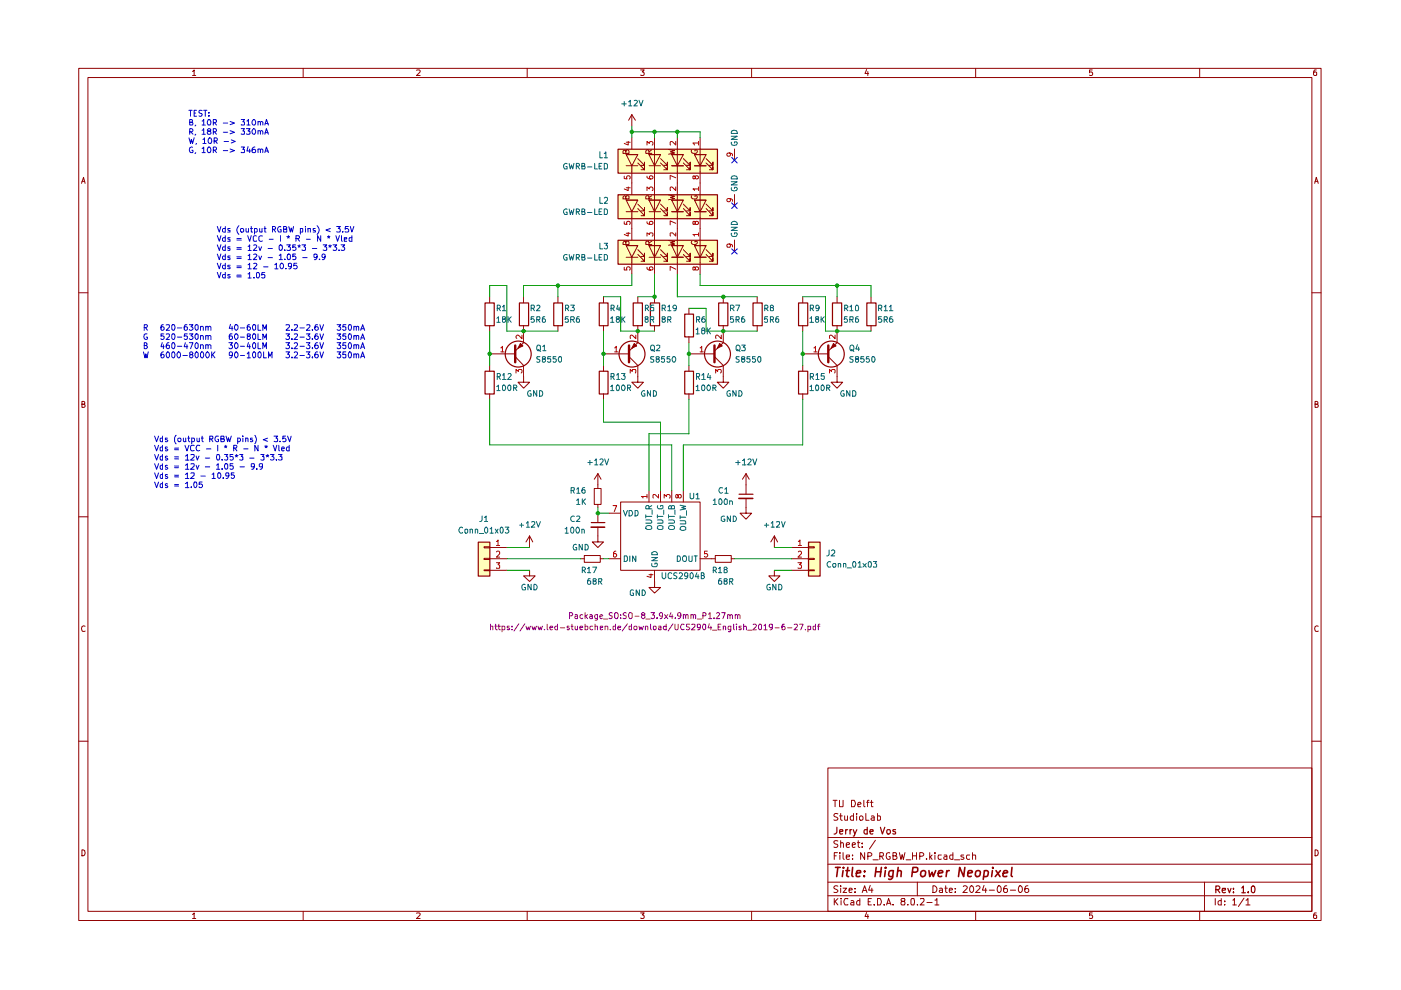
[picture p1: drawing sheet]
<svg xmlns="http://www.w3.org/2000/svg" width="297mm" height="210mm" viewBox="0 0 297 210" stroke-linecap="round" stroke-linejoin="round" font-family="sans-serif">
<g fill="none" stroke="#910000" stroke-width=".21">
<path d="M16.7 14.5h263.4v180.7h-263.4zM18.6 16.4h259.5v176.8h-259.5zM40.8 15.2l.4-.4v1.2M40.8 16h.7M64.3 14.5v1.9M88.3 14.9l.6-.1 .2 .2-.1 .3-.7 .7h.8M111.8 14.5v1.9M135.8 14.8h.8l-.4 .5 .4 .2-.1 .4h-.7M159.4 14.5v1.9M183.7 14.7l-.3 .9h.8M184 15.2v.8M206.9 14.5v1.9"/>
<path d="M231.6 14.8h-.6v.6l.4-.1 .3 .2-.1 .4h-.6M254.4 14.5v1.9M279.1 14.8l-.4 .1-.2 .9 .2 .2 .5-.1v-.5l-.2-.1h-.4l-.1 .2M17.3 38.9l.4-1.3 .3 1.3M17.4 38.5h.6M278.7 38.9l.4-1.3 .4 1.3M278.8 38.5h.6M16.7 62.1h1.9M278.1 62.1h2M17.4 85.7h.5l.1-.4-.2-.2h-.4v1.3l.6-.1v-.3l-.2-.3M278.8 85.7h.5l.1-.4-.6-.2v1.3h.4l.3-.4-.3-.3M16.7 109.6h1.9"/>
<path d="M278.1 109.6h2M18 132.8l-.2-.1a.67 .67 0 0 0-.5 .5 .67 .67 0 0 0 .2 .7l.5-.1M279.5 132.8l-.3-.1a.67 .67 0 0 0-.5 .5 .67 .67 0 0 0 .3 .7l.5-.1M16.7 157.2h1.9M278.1 157.2h2M175.5 162.8h102.6v30.4h-102.6zM175.5 177.6h102.6M176.6 169.7h.9M177.1 169.7v1.3M177.6 178.3h-.7l-.1 .4 .3 .2 .4 .1 .1 .3-.3 .4-.5-.1M177.6 172.6l-.5-.1-.3 .3 .2 .4 .6 .3v.3h-.8M178 169.7l.1 1.3h.6v-1.3"/>
<path d="M178 173h.6M178.2 178.8l.2-.1h.3l.1 1M178.2 172.5v1.3l.4 .1M178.2 178.2v1.5M179.1 173v.8h.6M179.4 179.2l.7-.2v-.3h-.4l-.3 .2 .1 .7h.6M179.7 173v.9M180.5 169.7h.6a1.02 1.02 0 0 1 0 1.3h-.6zM180.7 179.2l.7-.2-.1-.3h-.4l-.2 .2 .1 .7h.5M180.9 173.1l-.4-.1-.2 .2 .1 .6h.5M180.9 172.5v1.4M181.6 172.5v.1"/>
<path d="M181.6 173v.9M181.8 178.7h.5M181.9 170.6l.7-.2-.2-.3-.4 .1-.1 .7 .1 .1h.5M182 178.2v1.2l.3 .3M182.2 173.2l.3-.2h.2l.3 .2-.1 .6h-.6zM182.8 179.5v.2M182.8 178.7v.2M183.1 169.7v1.2l.3 .1M183.6 172.5v1.4h.6M183.7 170.1h.5M184.2 169.7h-.2l-.1 .2v1.1M184.5 170.1h.6"/>
<path d="M184.8 173.1l.4-.1 .1 .2v.7M184.8 169.7v1.2v.1h.3M185.3 173.3l-.6 .3 .1 .3 .5-.1M185.6 178.2l-1.3 1.8M186 173.1l.5-.1 .2 .2-.1 .6h-.6M186 172.5v1.4M17.4 180.2a.64 .64 0 0 1 .6 .6 .64 .64 0 0 1-.6 .7zM40.8 193.9l.4-.3v1.1M40.8 194.7h.7M64.3 193.2v2M88.3 193.6h.6l.2 .1-.1 .4-.7 .6h.8M111.8 193.2v2"/>
<path d="M135.8 193.6h.8l-.4 .4 .4 .2-.1 .5h-.7M159.4 193.2v2M175.5 189.9h102.6M175.5 187h102.6M175.5 183.2h102.6M176.9 190.5v1.4M176.9 181.5h.4M177.1 191.1l.5 .8M177.6 180.8h-.7v1.4M177.6 187.9l-.5-.1-.3 .3 .1 .3 .6 .3 .1 .3a.6 .6 0 0 1-.8 .2M177.6 190.5l-.7 .8M178.1 180.8v.1"/>
<path d="M178.1 181.3v.9M178.2 187.8v.2M178.2 188.3v.9M178.3 190.5v.1M178.3 190.9v1M178.7 188.3h.8l-.8 .9h.8M178.7 180.8v1.2l.3 .2M179.4 181.7l.7-.1v-.3h-.6l-.1 .2 .1 .6h.6M179.8 190.6l-.6-.1a1.02 1.02 0 0 0 0 1.4l.6-.1M180 188.7h.7l-.1-.3-.4-.1-.2 .2v.6l.2 .1h.4M180.4 191l.4-.1 .2 .3v.7h-.6v-.4l.6-.2M180.8 182v.2"/>
<path d="M180.8 181.3v.2M181.3 189.1v.1M181.3 188.4v.1M182.3 190.5v1.4h-.5l-.2-.7 .3-.3 .4 .1M182.8 189.2l.5-1.4 .5 1.4M183 188.8h.7M183.3 180.8v1.4l-.8-1.4v1.4M183.7 193.5l-.3 .8h.8M184 181.5h.7l.1-.5-.3-.2h-.5v1.4M184 193.9v.8M184.1 191.2h.4M184.5 187.7l-.3 1h.9"/>
<path d="M184.8 190.5h-.7v1.4h.7M184.8 188.3v.9M185.1 182.3h1.1M185.3 191.8v.1M186 190.5h.6a1.02 1.02 0 0 1 0 1.4h-.6zM186.5 181.5h.7l.1-.6-.3-.1h-.5v1.4M186.9 181.5l.4 .7M187.5 191.8v.1M188 191.9l.4-1.4 .5 1.4M188.1 191.5h.6M188.7 180.9l-.4-.1a.7 .7 0 0 0-.5 .8 .7 .7 0 0 0 .9 .5v-.5h-.2M189.3 191.8v.1"/>
<path d="M189.3 181.5l.7-.1v-.5l-.7-.1v1.4h.6l.3-.2v-.3l-.4-.2M190.7 180.8l.3 1.4 .3-1 .2 1 .4-1.4M191.4 191.1l-.4-.2 .1-.3 .7-.1v.5l-.7 .2-.1 .2 .2 .5h.6l.1-.5-.3-.3M192.1 182.3h1M192.5 191.8v.1M193.2 190.6h.6l.1 .8-.2 .5h-.4l-.2-.3zM193.5 181.5h.8M193.5 180.8v1.4M194.3 180.8v1.4M194.5 191.8v.1M194.5 187v2.9M195 181.5h.7l.1-.5-.3-.2h-.5v1.4"/>
<path d="M195.2 190.6l.6-.1 .1 .4-.8 1h.8M196.4 182v.2M196.5 191.4h1.1M197.1 180.8v1.4M197.2 181.6l.4 .6M197.6 181.3l-.5 .5M197.8 187.8a.73 .73 0 0 1 .9 .7 .73 .73 0 0 1-.9 .7zM198.2 190.9l.4-.4v1.4M198.2 180.8v.1M198.2 191.9h.9M198.2 181.3v.9M199.2 188.4l.5-.1 .1 .2v.7"/>
<path d="M199.6 181.3h-.6l-.1 .2 .1 .6h.6M199.8 188.7h-.6v.2l.1 .3h.5M200.2 181.3h.5l.1 .9M200.3 188.3h.5M200.5 187.8v1.3l.3 .1M200.8 181.6h-.5l-.2 .3 .2 .3 .5-.1M201.3 188.7h.6v-.3l-.5-.1-.1 .2v.6l.1 .1h.5M202 181.3h-.5l-.1 .7a.45 .45 0 0 0 .6 .1M202 180.8v1.4M202.4 182.3h1.1M202.5 189.1v.1M202.5 188.4v.1"/>
<path d="M204.2 188l.2-.2h.3l.4 .4-1 1h1M204.3 181.3h-.5l-.1 .2 .6 .3v.3h-.6M205.6 181.3h-.5l-.2 .2v.5l.3 .2 .4-.1M205.9 187.8a.76 .76 0 0 1 .5 .7 .76 .76 0 0 1-.5 .7 .89 .89 0 0 1 0-1.4zM206.2 181.4l.6-.1 .1 .9M206.2 180.8v1.4M206.9 193.2v2M206.9 188l.6-.2 .3 .4-.9 1h.9M208.6 187.7l-.3 1h.9M209 188.3v.9M209.7 188.7h1.1M211.6 187.9l.2-.1a.76 .76 0 0 1 .5 .7 .76 .76 0 0 1-.5 .7 .97 .97 0 0 1-.2-1.3z"/>
<path d="M213.5 187.8l-.5 .1-.1 .2-.1 .9 .2 .2h.4l.2-.2-.1-.6h-.5l-.2 .3M214.2 188.7h1.1M216.1 187.9l.2-.1a.76 .76 0 0 1 .5 .7 .76 .76 0 0 1-.5 .7 .97 .97 0 0 1-.2-1.3zM217.9 187.8l-.5 .2a1.02 1.02 0 0 0 .1 1.2h.4l.2-.2v-.3l-.2-.3h-.5l-.1 .3M231.6 193.6h-.6v.6l.4-.2 .3 .2-.1 .5h-.6M254.4 193.2v2M255.4 187v6.2M257.7 190.5v1.4M258.9 190.5v1.4l-.6-.1-.1-.6a.45 .45 0 0 1 .7-.2M259.7 191.8v.1M259.7 191v.2M261.4 190.9l.3-.4v1.4"/>
<path d="M261.4 191.9h.7M263.8 190.4l-1.2 1.8M264.2 190.9l.4-.4v1.4M264.2 191.9h.8M278.8 180.2a.64 .64 0 0 1 .7 .6 .64 .64 0 0 1-.7 .7zM279.1 193.6h-.4l-.2 .9 .2 .2h.5v-.5l-.2-.2h-.3l-.2 .2"/>
</g>
<g fill="none" stroke="#910000" stroke-width=".25">
<path d="M177.4 175.4v1l-.2 .4h-.4M178 176.3l.7-.1-.1-.3h-.5l-.1 .2 .1 .7h.5M179.3 175.9v.9M179.7 175.9h-.2l-.2 .3M180.2 175.9v.9M180.6 175.9h-.3l-.1 .3M180.9 175.9l.3 .9M181.7 175.9l-.5 1.3-.3 .1M183.9 175.9h-.5l-.2 .3v.4l.2 .2h.5M183.9 175.4v1.4M184.5 176.3l.6-.1v-.3h-.6v.2v.7h.6M186.7 175.4l.4 1.4 .5-1.4"/>
<path d="M188.1 176h.6l.1 .6-.3 .2h-.2l-.3-.2zM189.9 175.9h-.5l-.1 .2 .6 .3v.4h-.6M257.8 188.6h.6l.2-.2v-.3l-.2-.3h-.6v1.5M258.1 188.6l.5 .7M259.1 188.8l.7-.1v-.3h-.6l-.1 .1 .1 .7h.6M260.3 188.4l.4 .9 .3-.9M261.5 189.1v.2M261.5 188.4v.1M263.3 188.3l.3-.5v1.5M263.3 189.3h.7M264.6 189.1v.2M265.3 188.1l.4-.3a.8 .8 0 0 1 .4 .8 .8 .8 0 0 1-.4 .7l-.4-.3z"/>
</g>
<g fill="none" stroke="#910000" stroke-width=".34">
<path d="M177.1 183.9h1.1M177.6 183.9l-.2 2M178.7 184.6l-.1 1.3M178.8 183.9v.2M179.3 184.6h.8M179.8 183.9l-.3 1.7 .4 .3M180.8 183.9l-.2 1.7 .3 .3M181.5 185.2l1-.2v-.3l-.6-.1-.3 .2-.1 1h.8M183.2 185.7v.2M183.3 184.7v.1M185.7 184.8h1.1M185.8 183.9l-.3 2"/>
<path d="M186.9 183.9l-.3 2M187.7 184.6l-.1 1.3M187.8 183.9l-.2 .1h.3l-.1-.1-.1 .2M189.4 184.6l-.2 1.5-.4 .4-.4-.1M189.4 184.7h-.7l-.3 .7 .3 .5 .5-.1M190.3 184.8l.3-.2 .4 .1v1.2M190.4 183.9l-.2 2M193.5 184.9h.7l.3-.1 .1-.7-.3-.2h-.7l-.3 2M195.3 184.8l.6-.2 .4 .3-.2 .8-.3 .2a.46 .46 0 0 1-.6-.5zM196.9 184.6l.2 1.3 .5-1 .3 1 .5-1.3M198.9 185.2l.9-.2v-.3a.6 .6 0 0 0-.8 .1v1h.7M200.8 184.6l-.2 1.3"/>
<path d="M201.3 184.6l-.6 .3M204.6 183.9l-.3 2-.8-2-.3 2M205.2 185.2l.9-.2v-.3l-.6-.1-.3 .2v1h.7M206.9 184.8l.6-.2 .4 .3-.2 .8-.3 .2a.46 .46 0 0 1-.6-.5zM208.7 184.7l.5-.1 .4 .3-.3 .9h-.8M208.7 184.6l-.2 1.9M210.4 184.6l-.2 1.3M210.5 183.9v.2M211.2 184.6l.8 1.3M212.1 184.6l-1.1 1.3M212.7 185.2l.9-.2-.1-.3h-.6l-.3 .9 .3 .3 .6-.1M214.6 183.9l-.2 1.7 .2 .3"/>
</g>
<g fill="#ffb">
<path d="M171.4 114.9h2.4v7.2h-2.4z"/>
<path d="M101.4 114.9h2.4v7.2h-2.4z"/>
<path d="M131 50.9h21.1v5.1h-21.1z"/>
<path d="M131 41.2h21.1v5.1h-21.1z"/>
<path d="M131 31.6h21.1v5.1h-21.1z"/>
</g>
<path d="M102.8 64.2h2v4.9h-2zM110.1 64.2h2v4.9h-2zM117.4 64.2h1.9v4.9h-1.9zM152.4 64.2h1.9v4.9h-1.9zM159.7 64.2h1.9v4.9h-1.9zM169.3 64.2h2v4.9h-2zM176.5 64.2h1.9v4.9h-1.9zM183.8 64.2h1.9v4.9h-1.9z" fill="none" stroke="#910000" stroke-width=".25"/>
<g fill="none" stroke="#910000" stroke-width=".21">
<path d="M103.8 62.9v1.3M103.8 69v1.2M111 62.9v1.3M111 69v1.2M118.3 62.9v1.3M118.3 69v1.2M153.3 79.9v1.1h1.2l-1.2 1.3-1.2-1.3h1.2M153.3 62.9v1.3M153.3 69v1.2M160.5 62.9v1.3M160.5 69v1.2M170.2 62.9v1.3"/>
<path d="M170.2 69v1.2M175.6 75.6l1.9 1.9M176.7 72.8l.5 .5-1 .5zM177.5 62.9v1.3M177.5 69v1.2M177.5 72.7l-1.9 1.7M184.7 62.9v1.3M184.7 69v1.2"/>
</g>
<path d="M175.6 73.3v3.5" fill="none" stroke="#910000" stroke-width=".51"/>
<path d="M176.7 72.8l.5 .5-1 .5z" fill="#910000"/>
<g fill="none" stroke="#910000" stroke-width=".25">
<path d="M169.3 78.7h2v4.8h-2zM101.4 114.9h2.5v7.2h-2.5zM156.7 104.8h3M171.4 114.9h2.5v7.2h-2.5z"/>
<circle cx="176.2" cy="75.1" r="2.75"/>
</g>
<g fill="none" stroke="#910000" stroke-width=".21">
<path d="M133.4 75.6l1.8 1.9M134.5 72.8l.5 .5-1 .5zM135.2 72.7l-1.8 1.7M170.2 75h5.4M170.2 77.5v1.2M177.5 77.5v3.5h1.2l-1.2 1.3-1.3-1.3h1.3M177.5 70.2v2.5M170.2 83.5v1.2M102.6 118.4h1.2v.2h-1.2zM102.6 115.9h1.2v.3h-1.2zM103.8 116.1h3.7M103.8 118.5h3.7"/>
<path d="M112.3 113.6l-.8 1.3M112.3 113.6v2.5M112.3 113.6l.7 1.3M158.2 105.7v3.1h1.2l-1.2 1.3-1.3-1.3h1.3M158.2 100.4l-.8 1.2M158.2 100.4v4.3M158.2 100.4l.6 1.2M164.2 113.6l-.8 1.3M164.2 113.6v2.5M164.2 113.6l.7 1.3M167.8 116.1h3.6M167.8 118.5h3.6"/>
<path d="M171.4 118.4h1.2v.2h-1.2zM171.4 115.9h1.2v.3h-1.2zM102.6 120.8h1.2v.2h-1.2zM103.8 120.9h3.7M167.8 120.9h3.6M171.4 120.8h1.2v.2h-1.2z"/>
</g>
<path d="M172.6 73.8h.1l.2-.4v1.2M172.6 74.6h.6M175.9 79.1v-.8l.4 .5 .2-.5h.5v.8M177.1 71v.8l-.9-.8-.3 .2 .1 .5M105.3 114.8l.3-.3v1.2M105.3 117l.1-.1h.4l.1 .1v.4l-.6 .7h.6M105.3 119.3h.6l-.3 .4 .3 .2v.5h-.6M105.3 115.7h.6M169.2 119.3h.7l-.4 .4 .4 .3v.5l-.7-.1M169.3 114.8l.3-.3v1.2M169.3 117l.4-.1 .2 .4-.7 .8h.7M169.3 115.7h.6" fill="none" stroke="#b90000" stroke-width=".21"/>
<path d="M156.6 105.7h3" fill="none" stroke="#910000" stroke-width=".34"/>
<path d="M133.4 73.3v3.5" fill="none" stroke="#910000" stroke-width=".51"/>
<path d="M134.5 72.8l.5 .5-1 .5z" fill="#910000"/>
<g fill="none" stroke="#910000" stroke-width=".25">
<path d="M127.1 78.7h1.8v4.8h-1.8zM125.4 110.8h2.8"/>
<circle cx="134" cy="75.1" r="2.75"/>
</g>
<g fill="none" stroke="#910000" stroke-width=".21">
<path d="M109.2 75.6l1.8 1.9M110.3 72.8l.5 .5-1 .5zM111 79.9v1.1h1.3l-1.3 1.3-1.2-1.3h1.2M111 72.7l-1.8 1.7M127.9 75h5.5M127.9 77.5v1.2M135.2 77.5v3.5h1.2l-1.2 1.3-1.2-1.3h1.2M135.2 70.2v2.5M127.9 83.5v1.2M123.1 118.5h.8M123.9 117.8h3.4v1.4h-3.4zM126 103.6h1.4v3.3h-1.4z"/>
<path d="M126.8 111.8v3.1h1.1l-1.1 1.2-1.2-1.2h1.2M126.8 100.4l-.8 1.2M126.8 100.4v3.2M126.8 106.9v.7M126.8 108.8v2M126.8 100.4l.6 1.2M127.3 118.5h.6M112.3 120.9v1.2h1.2l-1.2 1.2-1.3-1.2h1.3"/>
</g>
<path d="M130.3 73.8l.4-.4v1.2M130.3 74.6h.7M133.6 79.1v-.8l.4 .5 .1-.5h.6v.8M134.8 71v.8l-.8-.8-.4 .2 .1 .5" fill="none" stroke="#b90000" stroke-width=".21"/>
<path d="M125.3 111.8h2.9" fill="none" stroke="#910000" stroke-width=".34"/>
<path d="M109.2 73.3v3.5" fill="none" stroke="#910000" stroke-width=".51"/>
<path d="M110.3 72.8l.5 .5-1 .5z" fill="#910000"/>
<g fill="none" stroke="#910000" stroke-width=".25">
<path d="M102.8 78.7h2v4.8h-2z"/>
<circle cx="109.9" cy="75.1" r="2.75"/>
</g>
<path d="M103.8 75h5.4M103.8 77.5v1.2M111 70.2v2.5M111 77.5v2.4M151.5 75.6l1.8 1.9M152.6 72.8l.5 .5-1 .5zM153.3 72.7l-1.8 1.7M103.8 83.5v1.2" fill="none" stroke="#910000" stroke-width=".21"/>
<path d="M106.2 73.8l.3-.4v1.2M106.2 74.6h.7M109.4 79.1v-.8l.5 .5 .1-.5h.5l.2 .2v.4l-.2 .2M110.7 71v.8l-.9-.8-.4 .3 .2 .4" fill="none" stroke="#b90000" stroke-width=".21"/>
<path d="M151.5 73.3v3.5" fill="none" stroke="#910000" stroke-width=".51"/>
<path d="M152.6 72.8l.5 .5-1 .5z" fill="#910000"/>
<g fill="none" stroke="#910000" stroke-width=".25">
<path d="M131 31.6h21.1v5.1h-21.1zM131 50.9h21.1v5.1h-21.1zM131 41.3h21.1v5.1h-21.1zM127.1 64.2h1.8v4.9h-1.8zM134.3 64.2h1.9v4.9h-1.9zM137.9 64.2h1.9v4.9h-1.9zM145.2 78.7h1.8v4.8h-1.8zM145.2 66.6h1.8v4.8h-1.8z"/>
<circle cx="152.1" cy="75.1" r="2.75"/>
</g>
<g fill="none" stroke="#910000" stroke-width=".21">
<path d="M132.7 32.1l.2-.3 .5 .2v.5h-1.3l.1-.6h.4l.1 .6M132.8 32.8h2.4l-1.2 2.4zM132.8 32.8h2.4M132.8 35.2h2.4M134 24.3v2.5M134 29.1v2.5M134 35.2v6M134 24.3l-.7 1.2M134 24.3l.7 1.2M135.2 33.6l1.5 1.5v-.7v.7h-.8M135.2 34.6l1.5 1.4v-.7v.7h-.8M137.6 32.8h2.5l-1.3 2.4z"/>
<path d="M137.6 32.5l-.1-.7h-.3l-.3 .2v.5h1.3M137.6 32.8h2.5M137.6 35.2h2.5M138.2 31.8l-.6 .4M138.8 29.1v29M140.1 33.6l1.4 1.5v-.7v.7h-.8M140.1 34.6l1.4 1.4v-.7v.7h-.8M141.7 31.7l1.3 .2-.8 .3 .8 .2-1.3 .3M142.4 35.2h2.5zM142.4 32.8h2.5l-1.3 2.4zM142.4 32.8h2.5M142.4 35.2h2.5"/>
<path d="M143.6 29.1v29M144.9 33.6l1.4 1.5v-.7v.7h-.7M144.9 34.6l1.4 1.4v-.7v.7h-.7M146.7 31.8l-.1 .4 .3 .3h.6l.3-.1v-.4l-.1-.2h-.4v.2M147.2 35.2h2.5zM147.2 32.8h2.5l-1.3 2.4zM147.2 32.8h2.5M147.2 35.2h2.5M148.4 29.1v29M149.7 33.6l1.4 1.5v-.7v.7h-.7M149.7 34.6l1.4 1.4v-.7v.7h-.7M155.7 31.6v2.4"/>
<path d="M132.7 51.4l.2-.2h.3l.2 .1v.5h-1.3v-.4l.2-.2 .4 .2v.4M132.7 41.8l.2-.3h.3l.2 .2v.5h-1.3v-.4l.2-.3 .4 .3v.4M132.8 52.1h2.4l-1.2 2.4zM132.8 42.4h2.4l-1.2 2.5zM132.8 52.1h2.4M132.8 54.5h2.4M132.8 42.4h2.4M132.8 44.9h2.4M134 44.9v6M134 54.5v3.6M135.2 52.9l1.5 1.5v-.7v.7h-.8M135.2 53.9l1.5 1.5v-.8v.8h-.8"/>
<path d="M135.2 43.3l1.5 1.4v-.7v.7h-.8M135.2 44.2l1.5 1.5v-.7v.7h-.8M137.6 52.1h2.5l-1.3 2.4zM137.6 51.8l-.1-.6h-.4l-.2 .1v.5h1.3M137.6 42.4h2.5l-1.3 2.5zM137.6 42.2l-.1-.7h-.4l-.2 .2v.5h1.3M137.6 52.1h2.5M137.6 54.5h2.5M137.6 42.4h2.5M137.6 44.9h2.5M138.2 51.2l-.6 .3M138.2 41.5l-.6 .3"/>
<path d="M140.1 52.9l1.4 1.5v-.7v.7h-.8M140.1 53.9l1.4 1.5v-.8v.8h-.8M140.1 43.3l1.4 1.4v-.7v.7h-.8M140.1 44.2l1.4 1.5v-.7v.7h-.8M141.7 51l1.3 .2-.8 .3 .8 .2-1.3 .3M141.7 41.3l1.3 .3-.8 .2 .8 .3-1.3 .2M142.4 54.5h2.5zM142.4 44.9h2.5zM142.4 52.1h2.5l-1.3 2.4zM142.4 42.4h2.5l-1.3 2.5zM142.4 52.1h2.5M142.4 54.5h2.5"/>
<path d="M142.4 42.4h2.5M142.4 44.9h2.5M144.9 52.9l1.4 1.5v-.7v.7h-.7M144.9 53.9l1.4 1.5v-.8v.8h-.7M144.9 43.3l1.4 1.4v-.7v.7h-.7M144.9 44.2l1.4 1.5v-.7v.7h-.7M146.7 51.2a.42 .42 0 0 0 .2 .6h.6l.3-.1v-.5h-.5v.1M146.7 41.5a.42 .42 0 0 0 .2 .7h.6l.3-.2v-.5h-.5v.2M147.2 54.5h2.5zM147.2 44.9h2.5zM147.2 52.1h2.5l-1.3 2.4zM147.2 42.4h2.5l-1.3 2.5z"/>
<path d="M147.2 52.1h2.5M147.2 54.5h2.5M147.2 42.4h2.5M147.2 44.9h2.5M149.7 52.9l1.4 1.5v-.7v.7h-.7M149.7 53.9l1.4 1.5v-.8v.8h-.7M149.7 43.3l1.4 1.4v-.7v.7h-.7M149.7 44.2l1.4 1.5v-.7v.7h-.7M155.7 41.2v2.4M155.7 50.9v2.4M127.9 62.9v1.3M127.9 69v1.2"/>
<path d="M135.2 62.9v1.3M135.2 69v1.2M138.8 62.9v1.3M138.8 69v1.2M146.1 75h5.4M146.1 65.4v1.2M146.1 71.4v1.3M146.1 77.5v1.2M153.3 70.2v2.5M153.3 77.5v2.4M146.1 83.5v1.2M129.1 118.5h2.5"/>
<path d="M129.1 108.8h2.5M131.6 106.4h16.8v14.5h-16.8zM137.6 104v2.4M140.1 104v2.4M142.4 104v2.4M144.9 104v2.4M148.4 118.5h3.3M151.7 117.8h3.3v1.4h-3.3zM155 118.5h.7M138.8 120.9v3.7h1.3l-1.3 1.1-1.2-1.1h1.2M164.2 120.9v1.2h1.2l-1.2 1.2-1.2-1.2h1.2"/>
</g>
<g fill="none" stroke="#b90000" stroke-width=".21">
<path d="M132.3 37.4v.5h.6v-.5h.6l.1 .4-.2 .1M132.8 39.8h.8M132.8 30.2h.8M133.2 39.6v.8l-.9-.3M133.2 30v.7l-.9-.3M137.2 30.7v-.7l.5 .4 .1-.3 .4-.1 .2 .2v.4l-.1 .1M137.2 37.4a.72 .72 0 0 0 .5 .5 .72 .72 0 0 0 .7-.2v-.3l-.5-.1a.35 .35 0 0 0-.2 .3 .35 .35 0 0 0 .2 .3M143.3 39.6v.8l-.9-.8-.3 .2 .1 .6M143.3 30v.7l-.9-.7-.3 .2 .1 .5M143.3 37.7l-1.2-.5v.8M147.4 37.5l.2-.2h.2l.3 .2-.1 .4h-.4h-.2l-.1-.5h-.4v.5h.3l.2-.2M148.1 30.3h-1.2l.3 .4"/>
<path d="M148.1 30v.7M148.1 39.6v.8M154.6 32.4a.35 .35 0 0 1 .3 .4 .35 .35 0 0 1-.3 .3h-.2a.35 .35 0 0 1-.3-.3 .35 .35 0 0 1 .3-.4l.8 .2 .1 .4M132.3 56.7v.5h.6v-.5h.6l.1 .4-.2 .1M132.3 47v.5l.6 .1v-.6h.6l.1 .4-.2 .2M132.8 49.5h.8M133.2 49.3v.8l-.9-.4M137.2 50.1v-.7l.5 .3 .1-.3h.5l.1 .1v.4l-.1 .2M137.2 56.7l.1 .4 .2 .1h.8l.1-.1v-.4h-.6l-.1 .4 .2 .1M137.2 40.4v-.8l.5 .5 .1-.4 .4-.1 .2 .3v.3l-.1 .2M137.2 47a.72 .72 0 0 0 .5 .6 .72 .72 0 0 0 .7-.3v-.3l-.5-.1a.35 .35 0 0 0-.2 .4 .35 .35 0 0 0 .2 .3M143.3 49.4v.7l-.7-.7-.5 .1 .1 .6"/>
<path d="M143.3 57.1l-1.2-.6v.8M143.3 47.3l-1.2-.5v.9M147.4 56.8l.2-.2h.2l.3 .2-.2 .4h-.4l-.2-.5h-.4l.1 .5 .4-.1M147.4 47.2l.2-.3h.2l.3 .3-.1 .3-.4 .1-.2-.1-.1-.5h-.4v.5l.3 .1 .2-.3M148.1 49.7h-1.2l.3 .4M148.1 40.1h-1.2l.3 .3M148.1 49.4v.7M154.6 51.7a.42 .42 0 0 1 .2 .7l-.6-.1a.36 .36 0 0 1 .2-.6l.8 .2 .1 .4M154.6 42.1a.35 .35 0 0 1 .3 .3 .35 .35 0 0 1-.3 .4h-.2a.35 .35 0 0 1-.3-.4 .35 .35 0 0 1 .3-.3l.8 .2 .1 .4M148.4 73.8l.4-.4v1.2M148.4 74.6h.7M151.7 79.1v-.8l.5 .5v-.5h.6l.1 .2v.4l-.1 .2"/>
<path d="M152.9 71v.8l-.8-.8-.4 .2 .1 .5M130 107.2h.7l-.5 1.3M130.6 116.9h-.4l-.1 .3v.8l.4 .1 .2-.2v-.3l-.2-.2h-.4v.2M137.2 105.3h-1.2l.3 .1v.2M137.2 104.8v.8M139.6 104.8v.8l-.8-.8-.4 .2 .1 .6M140.8 105.6v-.8l.5 .5 .2-.5h.3l.3 .3v.3l-.2 .2M143.8 105.1l.2-.3 .4 .1v.6a.51 .51 0 0 1-.7-.6l-.3-.1-.1 .2v.4l.2 .2 .3-.3M150 116.9h-.6v.5h.6v.5l-.2 .2-.4-.1M137.6 121.8h.8M138 121.7v.7l-.8-.2"/>
</g>
<g fill="none" stroke="#006665" stroke-width=".21">
<path d="M155 38.5h1.3l-1.3 .7h1.3M155 28.9h1.3l-1.3 .7h1.3M155.1 39.8l-.1 .1a.64 .64 0 0 0 .6 .6 .64 .64 0 0 0 .7-.5l-.2-.3h-.4v.3M155.1 30.2h-.1a.64 .64 0 0 0 .6 .6 .64 .64 0 0 0 .7-.5l-.2-.2h-.4v.2M155.2 37.4h.9l.2 .5h-1.3zM155.2 27.7h.9l.2 .6h-1.3zM155 48.2h1.3l-1.3 .7h1.3M155.1 49.5l-.1 .2 .2 .4h.9l.2-.4-.2-.3h-.4v.2M155.1 47.2a.66 .66 0 0 1 .8-.2 .66 .66 0 0 1 .4 .6h-1.3zM132.2 108.2l.4 1.2 .4-1.2M132.3 117.9h.6l.1 .2v.7l-.3 .3h-.4zM133.4 108.2h.5a.66 .66 0 0 1 .2 .8 .66 .66 0 0 1-.7 .4z"/>
<path d="M133.5 117.9v1.2M134.6 108.2h.5a.66 .66 0 0 1 .2 .8 .66 .66 0 0 1-.7 .4zM134.8 117.9v1.2l-.7-1.2v1.2M136.9 110.3h1l.3 .2-.2 .4h-1.1M136.9 109.1v.7M136.9 109.5h1.3M137 111.6l.8-.2a.46 .46 0 0 1 .4 .6 .86 .86 0 0 1-1.3 0zM137.6 107.9l-.1-.7h-.4l-.2 .2v.5h1.3M138.2 119.5v.5l.2 .2h.7a.55 .55 0 0 0 .2-.8h-.4v.2M138.2 118.2h1.2l-1.2 .7h1.2M138.2 117.2a.66 .66 0 0 1 .7-.2 .66 .66 0 0 1 .5 .6h-1.2zM138.2 107.2l-.6 .3"/>
<path d="M138.3 108.1v1M139.4 110.3h.9l.3 .1-.1 .5h-1.1M139.4 109.5h1.2M139.4 109.1v.7M139.5 111.6l.3-.2 .8 .2v.5l-.2 .1a.65 .65 0 0 1-1-.4zM139.5 107.2a.45 .45 0 0 0 .1 .7h.7l.3-.2v-.5h-.5v.2M140.7 108.1v1M141.7 110.3h1.1l.2 .2-.2 .4h-1.1M141.7 109.5h1.3M141.7 109.1v.7M141.9 111.5l.7-.1a.46 .46 0 0 1 .4 .6 .86 .86 0 0 1-1.3 0zM142.3 107.5l.2-.3h.3l.2 .2v.5h-1.3v-.4l.3-.3 .3 .2v.5"/>
<path d="M143.1 108.1v1M143.6 117.9h.4a.66 .66 0 0 1 .3 .7 .66 .66 0 0 1-.7 .5zM144.2 110.4h1l.2 .2-.1 .5h-1.1M144.2 107.1l1.2 .3-.9 .2 .9 .3-1.2 .2M144.2 109.3v.7M144.2 109.7h1.2M144.4 111.7a.82 .82 0 0 1 1 .2v.4l-.2 .1a.65 .65 0 0 1-1-.5zM145.6 108.3v.9M146.1 117.9v.9l.2 .3 .4-.1v-1.1M147.2 117.9h.6M147.5 117.9v1.2"/>
<circle cx="145.1" cy="118.4" r=".57"/>
</g>
<g fill="none" stroke="#090" stroke-width=".21">
<path d="M134 26.8v2.3M134 28h14.4v1.1M138.8 28v1.1M143.6 28v1.1M134 58.1v2.5h-23v2.3M138.8 58.1v4.8h-3.6M143.6 58.1v4.8h16.9M148.4 58.1v2.5h36.3v2.3M103.8 62.9v-2.3h3.7v9.6h10.8M103.8 70.2v7.3M118.3 60.6v2.3M127.9 70.2v7.3"/>
<path d="M127.9 62.9h3.7v7.3h7.2M146.1 65.4h3.6v4.8h10.8M146.1 72.7v4.8M170.2 62.9h4.8v7.3h9.7M170.2 70.2v7.3M177.5 60.6v2.3M103.8 84.7v9.6h38.6v9.7M127.9 84.7v4.8h12.2v14.5M146.1 84.7v7.3h-8.5v12M170.2 84.7v9.6h-25.3v9.7M107.5 118.5h15.6M107.5 116.1h4.8"/>
<path d="M126.8 107.6v1.2h2.3M127.9 118.5h1.2M155.7 118.5h12.1M164.2 116.1h3.6M107.5 120.9h4.8M164.2 120.9h3.6"/>
</g>
<g fill="none" stroke="#0000ca" stroke-width=".21">
<path d="M40.1 29.2l.3 1.2 .2-.8 .2 .8 .4-1.2M40.1 23.4h.6M40.2 25.9l.5-.1v-.4l-.5-.1v1.2h.5l.2-.3-.3-.3M40.2 28h.5l.2-.3-.2-.4h-.5v1.2M40.4 23.4v1.3M40.5 28l.4 .5M40.8 31.3l-.1-.1a.66 .66 0 0 0-.5 .4 .66 .66 0 0 0 .2 .8l.5-.1v-.5h-.2M41.2 24h.3M41.5 26.5l-.2 .2M41.5 28.5l-.2 .1M41.5 32.4l-.2 .1M41.7 23.4h-.5v1.3h.5"/>
<path d="M41.7 30.4l-.2 .2M42.9 23.5l-.6-.1-.1 .2v.3l.6 .2 .1 .1-.3 .5-.4-.1M42.9 25.7l.3-.4v1.2M42.9 27.6l.3-.3v1.2M42.9 31.5l.3-.3v1.2M42.9 26.5h.6M42.9 28.5h.6M42.9 32.4h.6M43 29.6l.4-.4v1.2M43 30.4h.7M43.2 23.4h.7M43.5 23.4v1.3"/>
<path d="M44.1 25.4a.61 .61 0 0 1 .7 .4 .61 .61 0 0 1-.3 .7h-.4l-.1-.2v-.5zM44.1 31.3a.61 .61 0 0 1 .7 .3 .61 .61 0 0 1-.3 .8h-.4l-.1-.2v-.5zM44.2 27.8l-.2-.3 .2-.2h.3l.2 .3-.7 .4 .1 .5h.4l.2-.2v-.3l-.2-.2M44.3 24.5v.2M44.3 23.9v.1M44.3 29.3h.1a.6 .6 0 0 1 .6 .4 .6 .6 0 0 1-.3 .7h-.3a.78 .78 0 0 1-.1-1.1zM45.2 26l.6-.1v-.5l-.6-.1v1.2M45.2 28l.6-.1v-.5l-.6-.1v1.2M45.2 31.8h.6v-.5l-.6-.1v1.2M45.4 29.9l.6-.1v-.5l-.6-.1v1.2M45.5 26l.4 .5M45.5 28l.4 .5"/>
<path d="M45.5 31.8l.4 .6M45.6 29.9l.5 .5M47.3 26.1h1M47.3 28h1M47.3 31.9h1M47.5 30h.9M48.8 25.8l.9 .3-.9 .3M48.8 27.7l.9 .3-.9 .4M48.8 31.6l.9 .3-.9 .4M49 29.6l.9 .4-.9 .3M51.2 25.3h.6l-.3 .5 .3 .1v.5h-.6M51.2 27.3h.6l-.3 .5 .3 .1v.5h-.6"/>
<path d="M51.2 31.2h.6l-.3 .5 .3 .1v.5h-.6M52.3 27.3h.7l-.4 .5h.3v.7l-.6-.1M52.3 25.7l.4-.4v1.2M52.3 26.5h.7M52.6 31.1l-.3 .9h.8M52.9 31.6v.8M53.8 25.3a.71 .71 0 0 1 .2 1.2h-.3a.73 .73 0 0 1 .1-1.2zM53.8 27.3a.71 .71 0 0 1 .2 1.2h-.3a.73 .73 0 0 1 .1-1.2zM54 31.2a.55 .55 0 0 0-.6 .5v.5l.2 .2h.4l.2-.2v-.4l-.2-.1h-.4l-.2 .1M54.7 25.8h.3l.2 .1v.6M54.7 27.8l.3-.1 .2 .2v.6M54.7 31.7l.3-.1 .2 .2v.6"/>
<path d="M54.7 25.8v.7M54.7 27.7v.8M54.7 31.6v.8M55.2 25.9l.2-.1 .3 .1v.6M55.2 27.9l.2-.2 .3 .2v.6M55.2 31.8l.2-.2 .3 .2v.6M56.1 26.5l.4-1.2 .4 1.2M56.1 28.5l.4-1.2 .4 1.2M56.1 32.4l.4-1.2 .4 1.2M56.2 26.2h.6M56.2 28.1h.6M56.2 32h.6"/>
<path d="M46.1 48l.4 1.2 .3-1.2M46.1 50l.4 1.2 .3-1.2M46.1 51.9l.4 1.2 .3-1.2M46.1 53.9l.4 1.1 .3-1.1M46.1 55.8l.4 1.2 .3-1.2M46.1 57.8l.4 1.1 .3-1.1M47.8 48v1.2h-.5l-.1-.2v-.4l.1-.2h.5M47.8 50v1.2h-.5l-.1-.2v-.4l.1-.2h.5M47.8 52.3h-.5l-.1 .2 .1 .5h.5M47.8 54.3h-.5l-.1 .2 .1 .5h.5M47.8 56.2h-.5l-.1 .2 .1 .5h.5M47.8 58.2h-.5l-.1 .1 .1 .6h.5"/>
<path d="M47.8 51.9v1.2M47.8 53.9v1.1M47.8 55.8v1.2M47.8 57.8v1.1M48.8 48.4h-.4l-.1 .2 .1 .3h.4v.3h-.5M48.8 50.4h-.4l-.1 .2 .1 .1 .4 .1v.4h-.5M48.8 52.3h-.4l-.1 .2 .1 .2 .4 .1v.2h-.5M48.8 54.3h-.4l-.1 .2 .1 .1 .4 .1v.3h-.5M48.8 56.2h-.4l-.1 .2 .1 .2 .4 .1v.2h-.5M48.8 58.2h-.4l-.1 .1 .1 .2 .4 .1v.3h-.5M50.2 50.6h1M50.2 50.9h1"/>
<path d="M50.2 52.5h1M50.2 52.8h1M50.2 54.5h1M50.2 54.8h1M50.2 56.4h1M50.2 56.7h1M50.2 58.3h1M50.2 58.7h1M50.6 47.9a1.21 1.21 0 0 0 0 1.8M51 48.6l.2-.2h.3l.2 .2v.4l-.2 .2h-.3l-.2-.2zM52.2 48.4l.1 .8 .4-.1M52.5 50l.4 1.2 .4-1.2"/>
<path d="M52.6 52.3l.3-.4v1.2M52.6 54.2l.3-.3v1.1M52.6 56.1l.3-.3v1.2M52.6 58.1l.3-.3v1.1M52.6 53.1h.7M52.6 55h.7M52.6 57h.7M52.6 58.9h.7M52.7 48.4v.8M53.1 48.4h.4M53.3 48v1.2h.2M53.8 52l.4-.1 .3 .4-.8 .8h.8"/>
<path d="M53.8 53.9h.4l.3 .3-.8 .8h.8M53.8 55.9l.4-.1 .3 .3-.8 .9h.8M53.9 58.9h.1M53.9 49.2h.5l.1-.2v-.4l-.1-.2h-.5v1.2M54.4 50.1a.45 .45 0 0 0-.7 .1v.7l.2 .3 .5-.1M54.5 57.8h.4a.72 .72 0 0 1-.3 1.1l-.2-.2zM54.9 52.3l.2 .8 .4-.8M54.9 54.3l.2 .7 .4-.7M55 48.4l.1 .8 .5-.1M55.6 48.4v.8M55.6 50.1l-.3-.1-.4 .2v.7l.2 .3 .5-.1M55.9 56.6h.9"/>
<path d="M56 48.4h.4M56.1 48v1.2h.3M56.1 57.8h-.5l-.1 .5 .1-.1h.4l.1 .1v.6h-.6M56.8 52.7h1M56.8 54.6h1M57.1 50.7h.8M57.8 48.6h.5v-.5l-.5-.1v1.2M58 48.6l.4 .6M58.3 56.1l.3-.3v1.2M58.3 57h.6M59.2 54.2l.3-.3v1.1M59.2 55h.7"/>
<path d="M59.3 52l.2-.1a.64 .64 0 0 1 .4 .6 .64 .64 0 0 1-.4 .6l-.3-.3zM59.5 50v1.2M59.5 48.1a.59 .59 0 0 0-.7 .4 .59 .59 0 0 0 .3 .7l.5-.1v-.4h-.2M59.5 55.9l.3-.1a.64 .64 0 0 1 .4 .6 .64 .64 0 0 1-.5 .6 .7 .7 0 0 1-.2-1.1zM60.1 48.6h.5l.2-.2-.1-.3-.6-.1v1.2h.6l.1-.5-.2-.1M60.4 53v.1M60.4 55h.1M60.6 56.9v.1M60.8 50.1h.6M60.8 51.9h.8l-.5 .4 .5 .2v.5h-.8M61 50.5l.1-.3 .2 .3M61 53.9h.5l.1 .9a.35 .35 0 0 1-.5 .2 .35 .35 0 0 1-.2-.4z"/>
<path d="M61.1 50v.2M61.2 48l.4 1.2 .1-.8 .3 .8 .2-1.2M61.8 56.3l-.2 .3-.4-.1v-.6a.36 .36 0 0 1 .6 .2l-.1 .8-.5 .1M62.7 51.9h-.6v.6l.4-.2 .3 .3-.1 .4h-.6M62.7 53.9h-.6v.6l.4-.2 .3 .2-.1 .5h-.6M62.8 50.6h.5l.2-.2-.1-.3-.6-.1v1.2M62.9 55.8h-.6l-.1 .6 .2-.2h.4l.2 .3-.1 .4h-.7M63.1 50.6l.4 .6M63.2 52.1h.5M63.3 52.4l.1-.2 .2 .2M63.4 51.9v.3M63.7 49.2l.5-.1-.1-.7h-.4v1.2"/>
<path d="M64 51.9h.8l-.4 .4 .4 .2v.5h-.8M64.2 54.6h.9M64.8 48v.1M64.8 48.4v.8M65 50.7h.8M65.3 48.5l.5-.1v.8M65.3 48.4v.8M66.2 52.7h1M66.8 48.4h-.4v.4l.4 .1v.3h-.4M67.2 47.9a1.21 1.21 0 0 1 0 1.8M67.2 54.4l-.2 .2-.4-.1v-.6h.4a.73 .73 0 0 1-.1 1.1h-.3M67.7 55h.1"/>
<path d="M68 50v1.2l-.7-1.2v1.2M68.5 51.9h.8l-.5 .4 .5 .2v.5h-.8M68.9 54.4l-.4 .2-.2-.1v-.4a.35 .35 0 0 1 .3-.2 .35 .35 0 0 1 .3 .2l-.1 .9h-.5M69.4 50.1h.5M69.5 50.5l.2-.3 .2 .3M69.7 52.1h.6M69.7 50v.2M69.8 52.4l.1-.2 .2 .2M69.9 51.9v.3M70 48.4l-.9 .4 .9 .3M70.6 51.9h.8l-.4 .4 .4 .3-.1 .4h-.7M71.2 50l.4 1.2 .4-1.2"/>
<path d="M71.4 48h.8l-.5 .4 .5 .3-.1 .5-.7-.1M71.9 53v.1M72.3 51.9h.8l-.4 .4 .3 .1v.6h-.7M72.4 50v1l.2 .2M72.7 49.1v.1M73 50.7l.5-.1v-.2h-.5v.8h.5M73.8 48h-.5l-.1 .6 .1-.2h.4l.2 .3v.3l-.1 .2-.6-.1M74.3 48l.3 1.2 .4-1.2M74.6 50v1.2h-.5v-.8h.5M30.4 74.6l.3 1.3 .2-.9 .3 .9 .2-1.3M30.6 69.4h.6l.1-.4-.2-.2h-.5v1.2M30.6 73.3h.5v-.6h-.5v1.2h.4l.3-.4-.4-.2"/>
<path d="M30.8 69.4l.5 .6M31.2 70.8h-.5a.67 .67 0 0 0-.2 .7 .67 .67 0 0 0 .5 .5l.3-.2v-.3h-.3M34.4 72.7l-.3 .8h.7M34.6 68.8h-.3l-.2 .3v.8l.5 .1 .2-.2-.1-.4-.1-.1-.5 .1v.1M34.6 74.6l-.3 .1-.2 .2v.8l.5 .2 .2-.3v-.2l-.2-.3-.5 .1v.2M34.6 73.1v.8M34.7 70.8h-.6v.5h.6l.1 .4-.2 .3-.5-.2M35.2 68.9h.7v.5l-.7 .6h.7M35.2 70.9h.7v.4l-.7 .7h.7M35.4 74.7l.3-.1 .2 .3v.7l-.2 .3a.71 .71 0 0 1-.3-1.2zM35.8 72.7a.72 .72 0 0 0-.6 .5 .72 .72 0 0 0 .3 .7l.4-.1v-.5l-.4-.1-.3 .2M36.4 69l.2-.2a.59 .59 0 0 1 .5 .4 .59 .59 0 0 1-.1 .7l-.3 .1-.3-.2z"/>
<path d="M36.4 71l.2-.2a.59 .59 0 0 1 .5 .4 .59 .59 0 0 1-.1 .6l-.3 .2-.3-.3zM36.7 72.7a.68 .68 0 0 1 .4 .6 .68 .68 0 0 1-.4 .6l-.3-.2v-.8zM36.7 74.6a.68 .68 0 0 1 .4 .6 .68 .68 0 0 1-.4 .7l-.3-.3v-.7zM37.6 69.5h.9M37.6 71.5h.9M37.6 73.4h.9M37.7 74.7a.61 .61 0 0 1 .7 .5 .61 .61 0 0 1-.5 .7 .71 .71 0 0 1-.2-1.2zM38.8 75.4h.9M39.3 72.7l-.3 .8h.8M39.6 68.8h-.3l-.2 .3v.8l.4 .1 .2-.1-.1-.5a.36 .36 0 0 0-.6 .1M39.6 73.1v.8M39.7 70.8h-.6l-.1 .5h.7v.5l-.2 .2-.5-.2"/>
<path d="M40.1 68.8h.8l-.4 .5 .3 .1 .1 .4-.2 .2h-.4l-.2-.1M40.1 70.8h.8l-.4 .4 .3 .1 .1 .4-.2 .3h-.4l-.2-.2M40.1 72.7h.8l-.5 1.2M40.4 75.2l-.2-.4 .5-.2 .2 .3-.2 .3-.5 .1v.4l.2 .2h.3l.2-.3v-.2l-.2-.2M41.5 68.8h.3l.2 .2v.8l-.2 .2a.71 .71 0 0 1-.3-1.2zM41.5 70.8h.3l.2 .2v.7l-.2 .3a.71 .71 0 0 1-.3-1.2zM41.5 72.7h.3l.2 .2v.8l-.2 .2a.71 .71 0 0 1-.3-1.2zM41.5 74.7l.3-.1 .2 .3v.7l-.2 .3a.71 .71 0 0 1-.3-1.2zM42.5 69.4l.3-.2 .3 .2v.6M42.5 71.3l.3-.2 .3 .2v.7M42.5 73.3l.3-.2 .3 .2v.6M42.5 69.2v.8"/>
<path d="M42.5 71.1v.9M42.5 73.1v.8M42.8 74.6a.68 .68 0 0 1 .4 .6 .68 .68 0 0 1-.4 .7l-.3-.3v-.7zM43.6 69.4l.2-.2 .3 .1v.7M43.6 71.3l.2-.2 .3 .1v.8M43.6 73.3l.2-.2 .3 .1v.7M43.6 69.2v.8M43.6 71.1v.9M43.6 73.1v.8M43.8 74.7l.2-.1a.68 .68 0 0 1 .4 .6 .68 .68 0 0 1-.4 .7 .81 .81 0 0 1-.2-1.2zM44.1 69.4l.3-.2 .3 .2v.6M44.1 71.3l.3-.2 .3 .2v.7"/>
<path d="M44.1 73.3l.3-.2 .3 .2v.6M44.9 74.6v1.3M45.1 75.2l.5 .7M45.6 74.6l-.7 .8M48.5 72.7h.8l-.4 .5 .4 .2-.1 .4-.5 .1-.2-.1M48.9 68.8l-.3 .8h.8M49.2 70.8h-.4l-.2 .2v.8l.2 .2 .4-.1v-.6l-.4-.1-.2 .3M49.2 69.2v.8M49.3 75.2l-.1 .2-.6-.1v-.5l.2-.2 .4 .2a.85 .85 0 0 1-.2 1.1h-.3M49.9 68.8a.6 .6 0 0 1 .6 .6 .6 .6 0 0 1-.4 .6 .81 .81 0 0 1-.2-1.2zM49.9 70.8a.6 .6 0 0 1 .6 .5 .6 .6 0 0 1-.4 .7 .81 .81 0 0 1-.2-1.2zM49.9 72.7h.2a.68 .68 0 0 1 .4 .6 .68 .68 0 0 1-.4 .6 .81 .81 0 0 1-.2-1.2z"/>
<path d="M49.9 74.7l.2-.1a.68 .68 0 0 1 .4 .6 .68 .68 0 0 1-.4 .7 .81 .81 0 0 1-.2-1.2zM51 69.5h.8M51 71.5h.8M51 73.4h.8M51 75.4h.8M52.4 75l.4-.4v1.3M52.4 75.9h.7M52.6 71.3l-.2-.4 .5-.1 .2 .2-.3 .3-.4 .1v.4l.2 .2h.2l.3-.3v-.2l-.3-.2M52.7 72.7l-.3 .8h.7M52.9 68.8h-.3l-.2 .3v.8l.4 .1 .3-.2-.1-.4-.2-.1-.4 .1v.1M52.9 73.1v.8M53.7 68.8h.3l.2 .2v.8l-.3 .2a.71 .71 0 0 1-.2-1.2z"/>
<path d="M53.7 70.8h.3l.2 .2v.7l-.3 .3a.71 .71 0 0 1-.2-1.2zM53.7 72.7h.2l.3 .2v.8l-.3 .2a.71 .71 0 0 1-.2-1.2zM53.7 74.7l.2-.1 .3 .3v.7l-.3 .3a.71 .71 0 0 1-.2-1.2zM54.7 68.8v1.2h.6M54.7 70.8v1.2h.6M54.7 72.7v1.2h.6M55 74.6a.68 .68 0 0 1 .4 .6 .68 .68 0 0 1-.4 .7l-.3-.3v-.7zM55.7 70v-1.2l.4 .9 .4-.9v1.2M55.7 72v-1.2l.4 .8 .4-.8v1.2M55.7 73.9v-1.2l.4 .9 .4-.9v1.2M55.9 74.6v1.3h.6M56.9 75.9v-1.3l.3 .9 .5-.9v1.3"/>
<path d="M60.6 68.9l.6-.1 .2 .2-.1 .4-.7 .6h.8M60.6 70.8h.8l-.4 .4 .3 .1 .1 .4-.3 .3h-.3l-.2-.2M60.6 72.7h.8l-.4 .5 .3 .1 .1 .4-.3 .2h-.3l-.2-.1M60.6 74.6h.8l-.4 .5 .3 .1 .1 .4-.3 .3h-.3l-.2-.2M61.9 69.9v.1M61.9 71.8v.2M61.9 73.8v.1M61.9 75.7v.2M62.4 68.9l.6-.1 .1 .4-.8 .8h.8M62.4 70.9l.6-.1 .1 .3-.8 .9h.8M62.4 72.8l.4-.1 .3 .4-.8 .8h.8M62.4 74.8l.4-.2 .3 .4-.8 .9h.8"/>
<path d="M63.6 69.5h.9M63.6 71.5h.9M63.6 73.4h.9M63.6 75.4h.9M65 70.8h.7l-.4 .4 .3 .1v.6l-.5 .1-.1-.2M65 72.7h.7l-.4 .5 .4 .2-.1 .4-.5 .1-.1-.1M65 74.6h.7l-.4 .5 .4 .3-.1 .4-.5 .1-.1-.2M65 68.9l.6-.1 .1 .4-.7 .8h.7M66.2 69.9v.1M66.2 71.8v.2M66.2 73.8v.1M66.2 75.7v.2"/>
<path d="M67.3 68.8l-.4 .1a.82 .82 0 0 0 .1 1.1h.2l.3-.2-.1-.4-.4-.1-.3 .2M67.3 70.8l-.4 .1a.82 .82 0 0 0 .1 1.1h.2l.3-.3v-.2l-.3-.3h-.2l-.3 .3M67.3 72.7a.72 .72 0 0 0-.6 .5 .72 .72 0 0 0 .3 .7h.2l.3-.2v-.3l-.3-.2h-.2l-.3 .2M67.3 74.6a.72 .72 0 0 0-.6 .5 .72 .72 0 0 0 .3 .8h.2l.3-.3v-.2l-.3-.3h-.2l-.3 .3M67.8 68.8l.4 1.2 .4-1.2M67.8 70.8l.4 1.2 .4-1.2M67.8 72.7l.4 1.2 .4-1.2M67.8 74.6l.4 1.3 .4-1.3M71.5 68.8h.7l-.4 .5 .4 .1v.5l-.6 .1-.1-.1M71.5 70.8h.7l-.4 .4 .4 .1v.6l-.6 .1-.1-.2M71.5 72.7h.7l-.4 .5 .4 .1v.5l-.6 .1-.1-.1M71.5 74.6h.7l-.4 .5 .4 .1v.6l-.6 .1-.1-.2"/>
<path d="M73.3 68.8h-.6v.6h.6v.5l-.1 .1h-.4l-.1-.1M73.3 70.8h-.6v.5h.6v.5l-.1 .2h-.4l-.1-.2M73.3 72.7h-.6v.6h.6v.5l-.1 .1h-.4l-.1-.1M73.3 74.6h-.6v.6h.6v.5l-.1 .2h-.4l-.1-.2M73.9 68.9l.1-.1a.59 .59 0 0 1 .6 .4 .59 .59 0 0 1-.2 .7l-.1 .1-.4-.1zM73.9 70.9l.1-.1a.59 .59 0 0 1 .6 .4 .59 .59 0 0 1-.2 .6l-.1 .2-.4-.2zM74.1 72.7a.68 .68 0 0 1 .4 .6 .68 .68 0 0 1-.4 .6l-.3-.5 .1-.6zM74.1 74.6a.68 .68 0 0 1 .4 .6 .68 .68 0 0 1-.4 .7l-.3-.5 .1-.6zM75 69.4l.2-.2 .3 .1v.7M75 71.3l.2-.2 .3 .1v.8M75 73.3l.2-.2 .3 .1v.7M75 75.2l.2-.2 .3 .1v.8"/>
<path d="M75 69.2v.8M75 71.1v.9M75 73.1v.8M75 75v.9M75.5 69.4l.2-.2 .3 .1v.7M75.5 71.3l.2-.2 .3 .1v.8M75.5 73.3l.2-.2 .3 .1v.7M75.5 75.2l.2-.2 .3 .1v.8M76.5 70l.4-1.2 .4 1.2M76.5 72l.4-1.2 .4 1.2M76.5 73.9l.4-1.2 .4 1.2M76.5 75.9l.4-1.3 .4 1.3"/>
<path d="M76.6 69.7h.5M76.6 71.6h.5M76.6 73.6h.5M76.6 75.5h.5M32.8 92.5l.4 1.2 .4-1.2M32.8 94.4l.4 1.2 .4-1.2M32.8 96.4l.4 1.2 .4-1.2M32.8 98.3l.4 1.2 .4-1.2M34.5 92.9l-.5 .1v.6h.5M34.5 94.8h-.4l-.1 .1v.6h.5M34.5 96.8l-.4-.1-.1 .2v.6h.5M34.5 98.7h-.4l-.1 .1v.6h.5"/>
<path d="M34.5 92.5v1.2M34.5 94.4v1.2M34.5 96.4v1.2M34.5 98.3v1.2M35.5 92.9h-.4v.3h.3l.2 .3-.2 .2-.3-.1M35.5 94.8h-.4v.4h.3l.2 .2-.2 .2-.3-.1M35.5 96.8h-.4v.3h.3l.2 .3-.2 .2-.3-.1M35.5 98.7h-.4v.3l.3 .1 .2 .2-.2 .2-.3-.1M37 95h.9M37 95.3h.9M37 96.9h.9M37 97.3h.9"/>
<path d="M37 98.8h.9M37 99.2h.9M37.4 92.3l-.4 .5v.8l.4 .5M37.7 93.1l.2-.2h.4v.7h-.5zM38.9 92.9v.6l.1 .2 .4-.1M39.2 94.4l.4 1.2 .5-1.2M39.3 96.7l.4-.3v1.2M39.3 98.7l.4-.4v1.2M39.3 97.6h.8M39.3 99.5h.8M39.4 92.9v.8M39.8 92.9h.4"/>
<path d="M40 92.5v1l.2 .2M40.5 96.4h.6l.1 .5-.8 .7h.8M40.5 98.4l.6-.1 .1 .5-.8 .7h.8M40.7 93.6h.5v-.7h-.5v1.2M41.2 94.5l-.6-.1-.2 .3v.6a.52 .52 0 0 0 .8 .2M41.6 96.7l.2 .9 .4-.9M41.6 98.7l.2 .8 .4-.8M41.8 92.9v.6l.1 .2 .4-.1M42.3 92.9v.8M42.3 94.5l-.5-.1a.61 .61 0 0 0-.2 .8 .61 .61 0 0 0 .7 .3M42.7 92.9h.4M42.9 92.5v1l.2 .2"/>
<path d="M43.5 97.1h1M43.5 99h1M43.8 95.2h.9M44.5 93.1h.6v-.6h-.6v1.2M44.7 93.1l.4 .6M45.9 98.7l.3-.4v1.2M45.9 99.5h.7M46 96.4h.4a.86 .86 0 0 1-.1 1.2l-.3-.1zM46.2 94.4v1.2M46.3 92.5h-.5a.61 .61 0 0 0-.2 .7 .61 .61 0 0 0 .7 .4v-.5h-.1M46.8 93.1l.6-.1v-.5h-.6v1.2l.7-.1 .1-.4-.3-.1M47.1 97.5v.1"/>
<path d="M47.1 99.4v.1M47.6 94.6h.5M47.6 96.4h.7l-.4 .4 .4 .1v.6h-.7M47.7 94.9l.2-.2 .1 .2M47.8 98.3h.3l.2 .2v.7l-.2 .2a.6 .6 0 0 1-.6-.4 .6 .6 0 0 1 .3-.7zM47.9 94.4v.3M47.9 92.5l.4 1.2 .1-.9 .3 .9 .3-1.2M49.4 96.4h-.6v.5l.4-.1 .3 .2-.1 .5h-.6M49.4 98.3h-.6v.5l.4-.1 .3 .3-.1 .4h-.6M49.5 95h.6l.1-.4-.1-.2h-.6v1.2M49.8 95l.4 .6M49.9 96.5h.6"/>
<path d="M50 96.9l.1-.3 .2 .3M50.1 96.4v.2M50.4 93.6h.5l.1-.5-.2-.2h-.4v1.2M50.8 96.4h.7l-.3 .4 .3 .1v.6h-.7M50.9 99h.9M51.5 92.5v.1M51.5 92.9v.8M51.7 95.2h.9M52.1 93l.4-.1 .1 .8M52.1 92.9v.8M52.9 97.1h1M53.5 92.9h-.4v.3h.3l.2 .3-.2 .2-.3-.1"/>
<path d="M53.9 98.8v.2h-.5l-.1-.6 .6-.1v.2l-.1 .9-.4 .1M54 92.3a1.32 1.32 0 0 1 0 1.8M54.5 99.4v.1M54.7 94.4v1.2l-.7-1.2v1.2M55.3 96.4h.7l-.4 .4 .4 .1v.6h-.7M55.6 98.8v.2h-.5l-.1-.2v-.3l.1-.2 .5 .1v.8l-.1 .2-.4 .1M56.1 94.6h.6M56.2 94.9l.2-.2 .2 .2M56.4 96.5h.6M56.4 94.4v.3M56.5 96.9l.2-.3 .2 .3M56.7 92.9l-.9 .3 .9 .4"/>
<path d="M56.7 96.4v.2M57.3 96.4h.8l-.4 .4 .4 .2-.1 .5h-.7M57.9 94.4l.4 1.2 .4-1.2M58.1 92.5h.8l-.4 .4 .4 .2v.5h-.8M58.6 97.5v.1M59 96.4h.8l-.4 .4 .4 .1v.6h-.8M59.1 94.4v1l.2 .2M59.4 93.6v.1M59.7 95.2l.6-.1-.2-.3h-.3l-.1 .6 .2 .2 .3-.1M60.6 92.5h-.6v.6l.4-.2 .2 .2v.5h-.6M61 92.5l.4 1.2 .3-1.2M61.3 94.8h-.5l-.1 .5a.36 .36 0 0 0 .6 .2"/>
<path d="M61.3 94.4v1.2M32.8 100.3l.4 1.1 .4-1.1M32.8 102.2l.4 1.2 .4-1.2M34.5 100.7l-.4-.1-.1 .2v.5l.1 .1h.4M34.5 102.6l-.4-.1-.1 .2v.5l.1 .2 .4-.1M34.5 100.3v1.1M34.5 102.2v1.2M35.5 100.7h-.4v.2l.3 .1 .2 .3-.2 .1h-.3M35.5 102.6h-.4v.3l.3 .1 .2 .2-.2 .2-.3-.1M37 100.8h.9M37 101.1h.9M37 102.7h.9"/>
<path d="M37 103.1h.9M39.3 100.6l.4-.3v1.1M39.3 102.5l.4-.3v1.2M39.3 101.4h.8M39.3 103.4h.8M40.5 100.3h.6l.1 .5-.8 .6h.8M40.6 103.2v.2M41.2 102.3v-.1a.59 .59 0 0 1 .6 .4 .59 .59 0 0 1-.1 .6l-.2 .2-.3-.2zM42.6 100.9h.9M42.9 102.2h-.6l-.1 .5h.7v.4l-.2 .3h-.4l-.1-.2M45 100.6l.3-.3v1.1M45 101.4h.6"/>
<path d="M46.2 100.4l.1-.1a.6 .6 0 0 1 .6 .4 .6 .6 0 0 1-.2 .7h-.3l-.2-.2zM47.3 101.3v.1M48.5 100.8l-.1 .1h-.5v-.1v-.5h.5a.85 .85 0 0 1-.2 1.1h-.3M49.6 100.3h-.6v.5h.6l.1 .4-.2 .2-.5-.1"/>
</g>
<path d="M155.1 33.4l1.2 1.2M156.3 33.4l-1.2 1.2M155.1 52.8l1.2 1.1M155.1 43l1.2 1.2M156.3 52.8l-1.2 1.1M156.3 43l-1.2 1.2" fill="none" stroke="#00008a" stroke-width=".21"/>
<g fill="#090">
<circle cx="111" cy="70.2" r=".47"/>
<circle cx="103.8" cy="75" r=".47"/>
<circle cx="127.9" cy="75" r=".47"/>
<circle cx="118.3" cy="60.6" r=".47"/>
<circle cx="135.2" cy="70.2" r=".47"/>
<circle cx="177.5" cy="60.6" r=".47"/>
<circle cx="153.3" cy="70.2" r=".47"/>
<circle cx="153.3" cy="62.9" r=".47"/>
<circle cx="177.5" cy="70.2" r=".47"/>
<circle cx="170.2" cy="75" r=".47"/>
<circle cx="126.8" cy="108.8" r=".47"/>
<circle cx="146.1" cy="75" r=".47"/>
<circle cx="143.6" cy="28" r=".47"/>
<circle cx="138.8" cy="28" r=".47"/>
<circle cx="134" cy="28" r=".47"/>
<circle cx="138.8" cy="62.9" r=".47"/>
</g>
<g fill="none" stroke="#910089" stroke-width=".21">
<path d="M104 132.9l.5-.1v.7M104 132.3v1.2M104.9 132.8h.5M105.1 132.3v1.1l.3 .1M105.6 132.8h.5M105.8 132.3v1.1l.3 .1M106.4 133.4h.6l-.1-.6h-.5v1.2M108 132.8h-.5v.3h.4l.1 .3-.1 .1-.4-.1M108.6 133.4v.1M108.6 132.8v.1M110 132.3l-1 1.5M111.3 132.3l-1 1.5"/>
<path d="M111.5 132.8l.3 .7 .2-.6 .2 .6 .3-.7M112.8 132.8l.2 .7 .3-.6 .2 .6 .2-.7M114.1 132.8l.2 .7 .3-.6 .1 .6 .3-.7M115.4 133.4v.1M116 132.3v1.1l.2 .1M116.6 133.1l.6-.1-.1-.2h-.4l-.1 .1v.5l.2 .1 .3-.1M118.2 132.8h-.4l-.2 .1 .1 .5h.5M118.2 132.3v1.2M118.8 133.1h.9M120.7 132.8h-.5v.3h.4l.1 .3-.1 .1-.4-.1M120.7 130.6l.6-.1v-.5l-.6-.1v1.3M121.1 132.8h.4"/>
<path d="M121.3 132.3v1.1l.2 .1M121.9 130.4h.5v.8M121.9 132.8v.6l.2 .1 .3-.1M122.4 130.6l-.6 .2 .2 .4 .4-.1M122.4 132.8v.7M123 133.1l.5-.1v-.2h-.5v.1v.5l.1 .1 .4-.1M123.5 130.4l-.3-.1-.2 .3v.3l.2 .3 .3-.1M124.1 132.8h.5v.5a.36 .36 0 0 1-.5 .1M124.1 129.9v1.3M124.1 132.3v1.2M124.2 130.7l.4 .5M124.6 130.3l-.5 .4"/>
<path d="M125.1 130.4l.3-.1 .2 .2v.7M125.6 130.6l-.6 .2 .2 .4 .4-.1M125.7 132.8h-.5l-.1 .1 .1 .5h.5M126.2 132.9l.5-.1v.7M126.2 132.3v1.2M126.7 130.3v1l-.2 .2h-.3M126.7 130.4a.36 .36 0 0 0-.6 .2l.1 .5h.5M127.2 130.7l.6-.1-.2-.3-.4 .2v.4l.2 .3 .3-.1M127.3 133.1l.5-.1v-.2h-.5v.6h.5M127.9 131.2h1M128.3 132.9l.5-.1 .1 .7M128.3 132.8v.7"/>
<path d="M129.4 133.4v.1M129.8 130h-.6v.4l.5 .2 .1 .3-.2 .3-.5-.1M130.3 130.1l.5-.2a.86 .86 0 0 1 0 1.3h-.2l-.3-.3zM130.5 132.8l-.5 .1v.5h.5M130.5 132.3v1.2M131 133.1l.6-.1v-.2h-.5l-.1 .1v.5l.2 .1 .4-.1M131.6 131v.2M131.6 130.4v.1M132.8 130l-.5-.1-.2 .2 .1 .3 .6 .3v.3l-.2 .2-.5-.1M133 132.3l-1.1 1.5M133.5 129.9l.5 .2v.8l-.2 .3h-.3a.86 .86 0 0 1 0-1.3zM133.9 132.8l-.5 .1v.5h.5"/>
<path d="M133.9 132.3v1.2M134.4 132.9l.1-.1h.5v.6h-.5zM134.6 130.7h.9M135.5 132.8l.2 .7 .2-.6 .3 .6 .2-.7M136.2 130.4l-.2-.3 .2-.2h.3l.3 .3-.8 .5v.2l.2 .3h.3l.3-.3v-.2l-.3-.3M136.8 132.9l.5-.1v.7M136.8 132.8v.7M136.9 131.2h1M137.9 132.3v1.1l.2 .1M138 129.9h.8l-.4 .5h.3v.7l-.5 .1-.2-.2M138.6 132.8h.4l.1 .1v.4l-.2 .2-.4-.1zM139.3 131v.2"/>
<path d="M139.6 132.8h.5v.7M140.1 133l-.5 .1v.3h.5M140.5 130.4v.2l-.4 .1-.3-.3v-.3l.3-.2 .4 .2v.7l-.2 .3-.3 .1M140.9 130.3l.7 .9M141.2 132.8h-.4l-.2 .1 .1 .5h.5M141.2 132.3v1.2M141.6 130.3l-.7 .9M142.3 129.9l-.4 .8h.8M142.5 130.3v.9M142.7 132.3l-1 1.5M143.1 132.3v1a.35 .35 0 0 0 .3 .2 .35 .35 0 0 0 .4-.2v-1M143.2 131v.2"/>
<path d="M144.4 130.4a.42 .42 0 0 1-.7 .2v-.5l.4-.2a.72 .72 0 0 1 .3 .7 .72 .72 0 0 1-.6 .6M144.9 130.4l.3-.1 .2 .2v.7M144.9 130.3v.9M145 132.4l-.5-.1a.61 .61 0 0 0-.2 .8 .61 .61 0 0 0 .7 .3M145.4 130.5l.2-.2 .3 .1v.8M146.2 132.3l-.6 .1v.4l.6 .4-.2 .3-.4-.1M146.5 130.4h.5v.8M146.5 130.3v.9M146.7 132.4l.5-.1 .1 .6-.7 .6h.7M147 130.5l.2-.2 .3 .1v.8M147.8 131.2h1M148.5 132.9l-.2 .2h-.3l-.2-.2v-.5l.6-.1 .1 .3-.1 .8-.5 .1"/>
<path d="M149 130.6l.6-.1v-.5l-.6-.1v1.3M149.1 132.3h.4l.1 .3v.7l-.3 .2a.77 .77 0 0 1-.2-1.2zM150.2 130.2l.4-.3v1.3M150.2 131.2h.7M150.4 132.3l-.3 .8h.8M150.7 132.8v.7M151.1 133.6h.9M151.4 131v.2M151.9 130.1l.4-.2 .3 .3-.8 1h.8M152.2 132.9h.5M152.8 132.3h-.6v1.2h.6M153 129.9h.8l-.5 1.3"/>
<path d="M153.3 132.9l.5-.1 .1 .7M153.3 132.8v.7M154.3 130.4l.3-.1 .2 .2v.7M154.3 130.3v.9M154.8 130.5l.2-.2 .3 .2v.7M155 133.4h-.6v-.6h.6v.9l-.3 .3-.3-.1M155.5 132.3v1.1l.2 .1M155.9 130.4l.3-.1 .2 .2v.7M155.9 130.3v.9M156.1 132.3v.1M156.1 132.8v.7M156.4 130.5l.2-.2 .3 .2v.7"/>
<path d="M157.2 132.8h-.5l-.1 .1 .1 .2 .5 .1v.2h-.6M157.7 132.9l.5-.1 .1 .7M157.7 132.3v1.2M158.5 133.6h.9M159.7 132.4l.5-.1 .2 .4-.8 .8h.8M161 132.3h.3l.2 .3v.7l-.4 .2a.77 .77 0 0 1-.1-1.2zM162 132.7l.3-.4v1.2M162 133.5h.7M163.8 132.9l-.2 .2h-.3l-.2-.2 .1-.5h.6v.9l-.5 .2M164.4 133.1h.8M166.3 132.3h-.3l-.2 .3v.8h.6l.1-.4-.3-.2h-.2l-.2 .2M167 133.1h.9"/>
<path d="M168.4 132.4l.6-.1 .1 .4-.8 .8h.8M169.5 132.3h.8l-.5 1.2M170.8 133.4v.1M171.3 133.4h.6l-.1-.6h-.5v1.2M172.9 132.8l-.5 .1v.5h.5M172.9 132.3v1.2M173.3 132.8h.5M173.8 132.3h-.2l-.1 .2v1"/>
</g>
<g fill="none" stroke="#006665" stroke-width=".21">
<path d="M120.2 34.7a.61 .61 0 0 0-.7 .3 .61 .61 0 0 0 .2 .8h.5v-.5h-.2M120.7 34.6l.2 1.2 .3-.8 .2 .8 .3-1.2M122.2 35.2h.5l.2-.1-.1-.4-.6-.1v1.2M122.4 35.2l.5 .6M123.4 35.2h.4l.2-.1v-.4l-.6-.1v1.2h.6l.1-.4-.3-.2M124.6 35.4h.9M126.1 34.6v1.2h.6M127 35.2h.4M127.2 32.2v1.3h.6M127.6 34.6h-.6v1.2h.6M128.1 34.6h.4l.3 .3v.7l-.2 .2h-.5zM128.1 32.5h.2l.2-.3v1.3"/>
<path d="M128.1 33.5h.7M131.8 22h1M132.3 21.5v1M133.3 21.6l.3-.3v1.2M133.3 22.5h.7M134.5 21.4l.4-.1 .2 .3-.7 .9h.7M135.5 21.3l.4 1.2 .4-1.2M120.2 54a.61 .61 0 0 0-.7 .3 .61 .61 0 0 0 .2 .8h.5v-.5h-.2M120.2 44.4a.61 .61 0 0 0-.7 .3 .61 .61 0 0 0 .2 .8h.5v-.5h-.2M120.7 53.9l.2 1.2 .3-.8 .2 .8 .3-1.2M120.7 44.3l.2 1.2 .3-.9 .2 .9 .3-1.2M122.2 54.6h.4l.3-.2-.1-.4-.6-.1v1.2"/>
<path d="M122.2 44.9h.5l.2-.2-.1-.3-.6-.1v1.2M122.4 54.6l.5 .5M122.4 44.9l.5 .6M123.4 54.5h.6v-.5l-.6-.1v1.2h.6l.1-.3-.3-.3M123.4 44.9h.4l.2-.2v-.3l-.6-.1v1.2h.6l.1-.4-.1-.2h-.2M124.6 54.7h.9M124.6 45.1h.9M126.1 53.9v1.2h.6M126.1 44.3v1.2h.6M127 54.5h.4M127 44.9h.4M127.2 51.6v1.2h.6"/>
<path d="M127.2 41.8v1.3h.6M127.6 53.9h-.6v1.2h.6M127.6 44.3h-.6v1.2h.6M128.1 53.9h.4l.3 .3v.7l-.2 .2h-.5zM128.1 44.3h.4l.3 .2v.7l-.2 .3h-.5zM128.1 51.6h.7l-.3 .4 .3 .1v.5l-.2 .2h-.3l-.2-.2M128.1 42l.2-.2h.3l.2 .2v.4l-.7 .7h.7M105.3 67.5l.4-.3v1.1M105.3 68.3h.7M105.4 65.4l.6-.1v-.5l-.6-.1v1.2M105.4 79.9l.6-.1v-.5l-.6-.1v1.2M105.7 65.4l.4 .5"/>
<path d="M105.7 79.9l.4 .5M106.5 65h.2l.2-.3v1.2M106.5 79.5h.2l.2-.3v1.2M106.5 65.9h.8M106.7 67.7l-.2-.1v-.4h.5l.2 .1-.1 .3-.6 .1v.6h.2h.2l.3-.2-.3-.4M107.7 79.3l.4-.1 .3 .3-.8 .9h.8M107.7 67.2v1.1M107.9 67.7l.5 .6M108.4 67.2l-.7 .6M112.6 65.4h.5l.2-.2v-.3l-.2-.2h-.5v1.2M113 65.4l.3 .5M113.2 67.2h-.6v.5l.4-.1 .3 .2-.1 .5h-.6"/>
<path d="M113.8 67.7h.6v-.5h-.6v1.1M113.8 64.9l.4-.2 .3 .3-.8 .9h.8M113.9 73.3l.2-.1 .5 .1v.9l-.2 .2h-.3a.74 .74 0 0 1-.2-1.1zM114.1 74.1l.6 .4M114.1 67.7l.4 .6M114.5 75.6h-.6v.5l.5 .2 .1 .3-.3 .2-.4-.1M115.1 73.5l.3-.3v1.2M115.1 74.4h.7M115.2 76.1l-.2-.4 .5-.1 .2 .3-.3 .2-.4 .1v.4l.2 .2h.2l.3-.2v-.3l-.3-.2M115.5 67.2h-.3l-.2 .2v.9h.6l.1-.5-.3-.2h-.2l-.2 .2M116.8 75.6h-.6l-.1 .5h.7v.5l-.2 .2h-.3l-.2-.2M117.9 75.6h-.6v.5h.6l.1 .5-.3 .2-.4-.2"/>
<path d="M118.5 75.6h.4l.2 .2v.8l-.3 .2a.71 .71 0 0 1-.3-1.2zM119.9 65.4l.6-.1v-.5l-.6-.1v1.2M120.2 65.4l.4 .5M120.5 67.2h-.6l-.1 .5 .2-.1h.3l.2 .1v.6h-.7M121 67.7h.6l.2-.4-.2-.1h-.6v1.1M121 64.7h.8l-.5 .5 .5 .2v.3l-.2 .2-.6-.1M121.3 67.7l.5 .6M122.8 67.2h-.4l-.2 .9 .2 .2h.5v-.6l-.2-.1-.4 .1-.1 .1M129.5 67.5l.3-.3v1.1M129.5 68.3h.6M129.6 79.9l.5-.1v-.5l-.5-.1v1.2M129.6 65.4l.5-.1v-.5l-.5-.1v1.2"/>
<path d="M129.8 79.9l.4 .5M129.8 65.4l.4 .5M130.7 79.5l.4-.3v1.2M130.9 67.7l-.2-.3v-.2h.5l.1 .2-.2 .3a.36 .36 0 0 0-.4 .4 .36 .36 0 0 0 .5 .2 .36 .36 0 0 0 0-.6h-.1M131 64.7l-.3 .8h.7M131.2 65.1v.8M131.8 79.2h.7l-.3 .5 .3 .1v.5l-.2 .1-.5-.1M131.8 67.2v1.1M132 67.7l.5 .6M132.5 67.2l-.7 .6M136.8 65.4h.5l.2-.3-.2-.4h-.5v1.2M137 67.7l-.2-.3v-.2h.5l.1 .2-.2 .3a.36 .36 0 0 0-.5 .4 .36 .36 0 0 0 .6 .2 .36 .36 0 0 0 0-.6h-.1"/>
<path d="M137.1 65.4l.4 .5M137.9 67.7h.6l.1-.5h-.7v1.1M138 73.3l.3-.1 .3 .1a.87 .87 0 0 1 0 1.1h-.5l-.2-.4zM138.2 74.1l.6 .4M138.3 67.7l.3 .6M138.6 75.6h-.6l-.1 .2 .1 .3 .6 .2v.3l-.2 .2-.5-.1M138.6 64.7h-.6l-.1 .6 .6-.1 .1 .6h-.7M139.2 73.3h.7v.4l-.8 .7h.8M139.3 76.1l-.2-.4 .5-.1 .2 .3-.3 .2-.4 .1v.4l.2 .2h.2l.3-.2v-.3l-.3-.2M140.4 65.4h.5l.2-.2v-.3l-.2-.2h-.5v1.2M140.6 67.7l-.2-.1v-.4h.5l.2 .1-.1 .3-.6 .1v.6h.2h.2l.3-.2-.3-.4M140.7 65.4l.4 .5"/>
<path d="M140.9 75.6h-.6l-.1 .5h.7v.5l-.2 .2h-.3l-.2-.2M141.6 67.7h.6v-.5h-.6v1.1M141.6 65l.3-.3v1.2M141.6 65.9h.7M141.8 67.7l.5 .6M142 75.6h-.5l-.1 .5h.6v.6l-.4 .1-.2-.2M142.7 75.6a.61 .61 0 0 1 .6 .4 .61 .61 0 0 1-.2 .7 .61 .61 0 0 1-.6-.4 .61 .61 0 0 1 .2-.7zM143.4 65.2l-.2 .3h-.3l-.2-.3v-.2l.2-.3h.3a.81 .81 0 0 1 0 1.2h-.4M147.6 69.9h.2l.1-.4v1.3M147.6 70.8h.7M147.7 79.9l.6-.1v-.5l-.6-.1v1.2M147.7 67.7h.6v-.5h-.6v1.1"/>
<path d="M147.9 79.9l.5 .5M147.9 67.7l.5 .6M148.8 79.5l.4-.3v1.2M148.9 70l-.1-.1 .1-.4 .5 .1v.4h-.5l-.1 .2v.4l.1 .2h.3l.3-.3v-.2l-.3-.3M149.4 67.2a.55 .55 0 0 0-.6 .5l.1 .6h.4l.2-.2v-.3l-.2-.2h-.3l-.2 .2M150 69.5v1.3M150.1 70l.5 .8M150.2 79.2l-.2 .8h.7M150.6 79.6v.8M150.6 69.5l-.6 .7M154.9 65.4h.5l.2-.4-.2-.3h-.5v1.2M155.2 65.4l.4 .5"/>
<path d="M155.5 67.2h-.6v.5l.4-.1 .2 .2v.5h-.6M156 64.7h.8l-.5 1.2M156.1 67.7h.5v-.5h-.5v1.1M156.3 74.1l.6 .4M156.3 67.7l.4 .6M156.7 75.6h-.6v.5l.5 .2 .1 .3-.2 .2-.4-.1M157.2 73.2h.8l-.4 .4 .4 .2-.1 .6-.7-.1M157.4 76.1l-.2-.4 .5-.1 .2 .3-.2 .2-.5 .1v.4l.2 .2h.3l.2-.2v-.3l-.2-.2M157.7 67.2h-.3l-.2 .2v.9h.6l.1-.5-.2-.2h-.3l-.2 .2M159 75.6h-.6l-.1 .5h.7v.5l-.2 .2h-.3l-.2-.2M160.1 75.6h-.6v.5h.6v.6l-.4 .1-.2-.2M160.8 75.6h.3l.2 .2v.8l-.2 .2a.71 .71 0 0 1-.3-1.2z"/>
<path d="M162.2 65.4l.5-.1v-.5l-.5-.1v1.2M162.4 65.4l.4 .5M162.7 67.2h-.5l-.1 .5 .1-.1h.4l.1 .1v.6h-.6M163.3 67.7h.5l.2-.4-.2-.1h-.5v1.1M163.5 65.2l-.2-.1v-.2l.5-.2 .2 .3-.7 .4 .1 .5h.4l.2-.2v-.2l-.2-.3M163.6 67.7l.4 .6M165 67.2h-.4l-.2 .9 .3 .2h.4v-.6l-.2-.1h-.2l-.3 .2M171.7 67.5l.4-.3v1.1M171.7 68.3h.8M171.8 65.4h.5l.2-.2v-.3l-.2-.2h-.5v1.2M171.8 79.9h.5l.2-.2v-.4l-.2-.1h-.5v1.2M172.1 65.4l.4 .5"/>
<path d="M172.1 79.9l.4 .5M173 79.5l.3-.3v1.2M173.2 67.7l-.3-.3 .1-.2h.5l.1 .2-.3 .3a.36 .36 0 0 0-.4 .4 .36 .36 0 0 0 .5 .2 .36 .36 0 0 0 .1-.6h-.2M173.7 65.2l-.3 .3-.4-.1v-.5l.4-.2a.81 .81 0 0 1 0 1.2h-.3M174.1 67.2v1.1M174.3 67.7l.5 .6M174.8 79.2h-.6l-.1 .6 .6-.1 .1 .6-.2 .1h-.3l-.2-.1M174.8 67.2l-.7 .6M179.1 65.4h.4l.3-.4-.3-.3h-.4v1.2M179.3 65.4l.5 .5M179.6 67.2h-.5l-.1 .5 .2-.1 .4 .1v.6h-.6M180.2 67.7h.6l.1-.5h-.7v1.1"/>
<path d="M180.2 65h.2l.1-.3v1.2M180.2 65.9h.7M180.3 73.3l.2-.1 .4 .1a.87 .87 0 0 1 0 1.1h-.5l-.2-.4zM180.4 74.1l.6 .4M180.5 67.7l.4 .6M180.9 75.6h-.5l-.2 .2 .2 .3 .5 .2v.3l-.2 .2-.5-.1M181.6 76.1l-.2-.1v-.3l.6-.1v.4l-.6 .2v.4l.2 .2 .4-.2v-.5h-.2M181.6 64.7a.75 .75 0 0 1 .3 1.2h-.4l-.1-.2v-.7zM181.8 73.1l-.3 .9h.7M182 67.2h-.4l-.2 .2 .1 .9a.36 .36 0 0 0 .5-.2v-.3l-.2-.2-.4 .2M182 73.6v.8M183.1 75.6h-.5l-.1 .5h.6l.1 .5-.2 .2h-.4l-.1-.2"/>
<path d="M184.2 75.6h-.5v.5h.5v.6l-.4 .1-.1-.2M185 75.6a.6 .6 0 0 1 .6 .4 .6 .6 0 0 1-.3 .7l-.2 .1-.3-.2v-.8zM186.3 65.4h.5l.2-.2v-.3l-.2-.2h-.5v1.2M186.6 65.4l.4 .5M186.9 67.2h-.6v.5l.4-.1 .3 .2-.1 .5h-.6M187.5 67.7h.6v-.5h-.6v1.1M187.5 65l.3-.3v1.2M187.5 65.9h.6M187.7 67.7l.4 .6M188.6 65h.1l.2-.3v1.2M188.6 65.9h.7M189.2 67.2h-.5l-.1 .9 .2 .2h.4l.1-.5-.2-.2h-.3l-.2 .2"/>
<path d="M105.3 82l.4-.4v1.2M105.3 82.8h.7M106.5 80.4h.8M106.6 81.7l.3-.1a.64 .64 0 0 1 .3 .7 .64 .64 0 0 1-.4 .5l-.3-.2zM107.8 81.7l.2-.1 .3 .3v.7l-.3 .2a.7 .7 0 0 1-.2-1.1zM108.9 82.2h.5l.2-.1-.1-.4-.6-.1v1.2M109.1 82.2l.5 .6M112.5 82.9v-.1a.66 .66 0 0 0-.6 .5 .66 .66 0 0 0 .2 .7l.5-.1v-.4h-.2M113.8 82.8v1.2l-.7-1.2v1.2M114.4 82.8a.66 .66 0 0 1 .7 .5 .66 .66 0 0 1-.3 .7h-.4zM124.6 98.1h1M125.1 97.6v1"/>
<path d="M126.1 97.6l.3-.3v1.3M126.1 98.6h.7M127.2 97.5l.2-.2h.3l.2 .2v.3l-.7 .8h.7M128.2 97.3l.4 1.3 .4-1.3M129.5 82l.3-.4v1.2M129.5 82.8h.6M130.7 81.7l.4-.1a.78 .78 0 0 1 0 1.2l-.4-.1zM130.7 80.4h.7M131.9 81.7l.3-.1a.64 .64 0 0 1 .3 .7 .64 .64 0 0 1-.4 .5l-.1-.1a.66 .66 0 0 1-.1-1zM133 82.2h.6v-.5l-.6-.1v1.2M133.3 82.2l.4 .6M136.7 82.9l-.1-.1a.66 .66 0 0 0-.6 .5 .66 .66 0 0 0 .2 .7l.6-.1v-.4h-.3"/>
<path d="M137.9 82.8v1.2l-.6-1.2v1.2M138.5 82.8a.66 .66 0 0 1 .7 .5 .66 .66 0 0 1-.2 .7h-.5zM147.6 82l.3-.4v1.2M147.6 82.8h.7M148.8 80.4h.7M148.9 81.7l.3-.1a.78 .78 0 0 1 0 1.2l-.4-.2zM150 81.7l.2-.1a.62 .62 0 0 1 .5 .6 .62 .62 0 0 1-.5 .6 .7 .7 0 0 1-.2-1.1zM151.1 82.2h.6l.1-.1-.1-.4-.6-.1v1.2M151.4 82.2l.4 .6M154.8 82.9l-.1-.1a.66 .66 0 0 0-.6 .5 .66 .66 0 0 0 .3 .7l.5-.1v-.4h-.3M156 98.1h.9M156.1 82.8v1.2l-.7-1.2v1.2"/>
<path d="M156.5 97.6v1M156.6 82.8a.66 .66 0 0 1 .7 .5 .66 .66 0 0 1-.2 .7h-.5zM157.4 97.6l.4-.3v1.3M157.4 98.6h.8M158.6 97.5l.4-.2 .3 .3-.8 1h.8M159.6 97.3l.4 1.3 .5-1.3M171.7 82l.4-.4v1.2M171.7 82.8h.8M173 81.7l.3-.1a.78 .78 0 0 1 0 1.2l-.3-.1zM173 80.4h.7M174.2 81.7l.2-.1a.64 .64 0 0 1 .4 .7 .64 .64 0 0 1-.5 .5l-.2-.2zM175.3 82.2h.6v-.5l-.6-.1v1.2"/>
<path d="M175.5 82.2l.5 .6M178.9 82.9l-.1-.1a.66 .66 0 0 0-.6 .5 .66 .66 0 0 0 .3 .7l.5-.1v-.4h-.3M180.2 82.8v1.2l-.7-1.2v1.2M180.8 82.8h.3l.4 .4v.5l-.2 .3h-.5zM98.1 111.9l-.2-.1a.64 .64 0 0 0-.6 .6 .64 .64 0 0 0 .6 .6l.2-.1M98.6 112.3h.6v.6l-.2 .1-.4-.1zM99.7 112.3h.5v.7M99.7 112.2v.8M100.8 112.3h.5v.7M100.8 112.2v.8M101.6 113.1h.9M102.2 109.4v.9l-.2 .2-.3 .1"/>
<path d="M102.7 109.7l.4-.3v1.2M102.7 110.6h.7M102.9 111.9l.2-.1 .3 .2v.8l-.3 .2a.71 .71 0 0 1-.2-1.1zM103.9 112.1l.3-.3v1.2M103.9 113h.7M105 112.2l.6 .8M105.6 112.2l-.6 .8M106.3 111.8a.68 .68 0 0 1 .4 .6 .68 .68 0 0 1-.4 .6l-.3-.5 .1-.6zM107.1 111.8h.8l-.4 .5 .3 .1 .1 .4-.3 .2h-.3l-.2-.1M110.2 111.4h.8M110.6 110.9v.9M111.6 110.9l.3-.3v1.2"/>
<path d="M111.6 111.8h.7M112.7 110.7h.7v.4l-.8 .7h.8M113.7 110.6l.4 1.2 .5-1.2M119.8 112.1h.2l.2-.3v1.2M119.8 113h.7M121.1 104l.7-.1v-.4l-.7-.1v1.2M121.3 111.8a.68 .68 0 0 1 .4 .6 .68 .68 0 0 1-.4 .6l-.3-.2v-.8zM121.4 104l.4 .6M121.8 109.5a.55 .55 0 0 0-.8 .5 .55 .55 0 0 0 .8 .5M122.2 115.5l-.1-.1a.66 .66 0 0 0-.6 .5 .66 .66 0 0 0 .3 .7l.5-.1v-.4h-.3M122.3 106.1l.3-.3v1.1M122.3 111.9a.61 .61 0 0 1 .6 .4 .61 .61 0 0 1-.4 .7 .71 .71 0 0 1-.2-1.1z"/>
<path d="M122.3 103.7l.3-.3v1.2M122.3 109.5l.4-.1 .3 .3-.8 .9h.8M122.3 106.9h.7M122.3 104.6h.7M123.4 112.3l.3-.1 .2 .2v.6M123.4 112.2v.8M123.5 115.4v1.2l-.7-1.2v1.2M123.5 105.8v1.1M123.6 106.3l.5 .6M124 103.4l-.5 .1a.82 .82 0 0 0 .1 1.1l.5-.2v-.5l-.5-.1-.2 .3M124.1 115.4a.66 .66 0 0 1 .6 .4 .66 .66 0 0 1-.2 .8h-.4zM124.1 105.8l-.6 .6"/>
<path d="M146.3 104.6v.9l.3 .3 .4-.1 .1-.2v-.9M147.6 104.9l.3-.3v1.2M147.6 105.8h.7M151.2 106.1l.4-.3v1.1M151.2 106.9h.7M152.5 105.8h.1a.6 .6 0 0 1 .6 .5 .6 .6 0 0 1-.3 .6h-.3l-.2-.1zM153.2 103.5l-.5-.1a.67 .67 0 0 0-.3 .7 .67 .67 0 0 0 .5 .5l.3-.2M153.6 109.5l-.3-.1-.4 .3 .1 .7 .3 .2 .4-.1v-.4h-.3M153.7 105.8h.2l.3 .2v.8l-.2 .1h-.3l-.2-.4zM153.7 103.7l.3-.3v1.2M153.7 104.6h.7M154.7 106.3l.3-.1 .3 .2v.5"/>
<path d="M154.7 106.2v.7M154.9 109.4v1.2l-.7-1.2v1.2M155.5 109.4a.6 .6 0 0 1 .6 .6 .6 .6 0 0 1-.6 .6zM162.1 111.4h.9M162.5 110.9v.9M163.5 110.9l.3-.3v1.2M163.5 111.8h.7M164.6 110.7h.7v.4l-.7 .7h.7M165.7 110.6l.3 1.2 .5-1.2M175.8 116.6v.9l-.2 .3-.3 .1M176.1 119.1a.61 .61 0 0 0-.7 .4 .61 .61 0 0 0 .2 .7h.5M176.3 116.8l.2-.2 .4 .1 .1 .5-.8 .7h.8"/>
<path d="M176.5 119.6l.2-.1h.4v.7h-.4zM177.7 119.6l.5-.1v.7M177.7 119.5v.7M178.8 119.6l.5-.1v.7M178.8 119.5v.7M180.9 119.1h.3a.86 .86 0 0 1 .1 1.1h-.4zM182 119.4l.3-.3v1.1M183 119.5l.7 .7M183.7 119.5l-.7 .7M184.2 119.1h.2a.77 .77 0 0 1 .2 1.1h-.4l-.1-.2zM185.2 119.1h.7l-.4 .4 .4 .1v.6h-.7M111.4 124a.45 .45 0 0 0-.7 .1v.7l.1 .3 .6-.1v-.4h-.2"/>
<path d="M112.6 123.9v1.2l-.7-1.2v1.2M113.2 123.9a.66 .66 0 0 1 .7 .4 .66 .66 0 0 1-.3 .8h-.4zM123.5 120.9h.4l.2-.2-.2-.5h-.4v1.2M123.7 120.9l.4 .5M124.6 120.6l.3-.4v1.2M124.6 121.4h.6M125.2 122.7l-.5 .1-.1 .8 .2 .3 .4-.1v-.6l-.4-.1-.2 .3M125.7 120.2h.8l-.6 1.2M125.9 123.2l-.2-.4 .6-.1 .1 .3-.2 .2-.5 .1v.5l.2 .1h.3l.2-.3-.2-.4M126.9 123.3l.6-.1v-.5h-.6v1.2M127.2 123.3l.4 .6M134.3 125.2l-.3-.1-.4 .3v.6l.2 .3h.5v-.6h-.2"/>
<path d="M135.6 125.1v1.2l-.7-1.2v1.2M136.2 125.1a.66 .66 0 0 1 .6 .4 .66 .66 0 0 1-.2 .8h-.4zM140.4 121.4v1l.2 .3h.3l.3-.3v-1M142.4 121.6l-.4-.2-.3 .4v.7l.3 .2 .4-.2M143.5 121.5l-.4-.1-.3 .3 .1 .3 .5 .2v.4h-.6M144 121.6l.5-.2 .2 .4-.8 .9h.8M145.8 122l-.1 .2h-.5v-.7l.4-.1 .2 .2v.8l-.2 .2-.4 .1M146.6 121.4a.68 .68 0 0 1 .4 .7 .68 .68 0 0 1-.4 .6l-.3-.3v-.7zM147.8 121.4l-.4 .9h.8M148 121.8v.9M148.7 122h.5v-.5l-.5-.1v1.3h.4l.3-.4-.4-.3M151.2 120.9h.5l.2-.2-.2-.5h-.5v1.2"/>
<path d="M151.5 120.9l.4 .5M152.3 120.6l.4-.4v1.2M152.3 121.4h.7M152.9 122.7l-.4 .1-.2 .8 .3 .3 .4-.1v-.6l-.4-.1-.3 .3M153.7 123.2l-.2-.2 .1-.3h.4l.2 .2-.3 .3-.4 .1v.5l.2 .1h.2l.3-.3-.3-.4M153.7 120.7h-.2l.2-.5h.2l.3 .3-.2 .2h-.3l-.2 .2 .1 .5h.4l.2-.1v-.3l-.3-.3M154.7 123.3l.6-.1v-.5h-.6v1.2M155 123.3l.4 .6M163.3 124l-.1-.1a.66 .66 0 0 0-.6 .5 .66 .66 0 0 0 .2 .7l.5-.1v-.4h-.2M164.5 123.9v1.2l-.7-1.2v1.2M165.1 123.9a.66 .66 0 0 1 .7 .4 .66 .66 0 0 1-.3 .8h-.4zM179.6 120.4h.9"/>
<path d="M182 120.2h.6"/>
<circle cx="156.5" cy="73.8" r=".58"/>
</g>
</svg>
